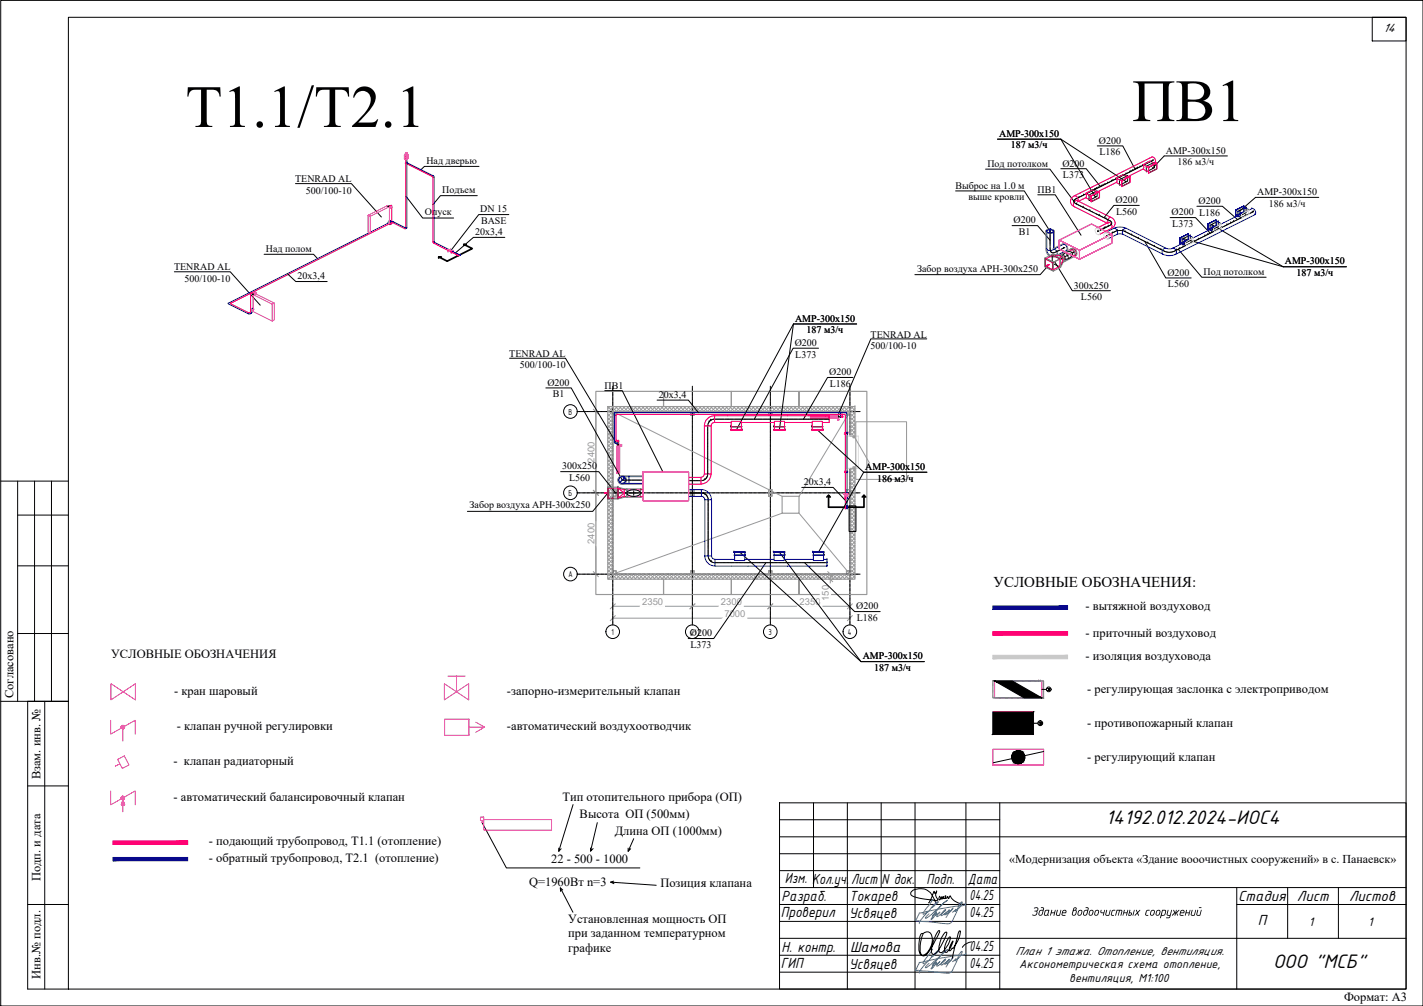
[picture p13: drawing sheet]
<svg xmlns="http://www.w3.org/2000/svg" width="420mm" height="297mm" viewBox="0 0 420 297" stroke-linecap="round" stroke-linejoin="round" font-family="sans-serif">
<defs><g id="words">
<g font-size="17.7">
<text x="334.3" y="35.8">ПВ1</text>
<text x="54.8" y="37.5">Т1.1/Т2.1</text>
</g>
<g font-size="6.2">
<text x="326.5" y="243.4">14192.012.2024-ИОС4</text>
<text x="375.9" y="285.8">ООО &quot;МСБ&quot;</text>
</g>
<g font-size="4.7">
<text x="231.8" y="260.8">Изм. Кол.уч.</text>
<text x="251.3" y="261.1">Лист</text>
<text x="260.3" y="261.1">N док.</text>
<text x="273.6" y="261.1">Подп.</text>
<text x="285.8" y="261.1">Дата</text>
<text x="230.8" y="266.1">Разраб.</text>
<text x="250.7" y="266.1">Токарев</text>
<text x="286.3" y="265.8">04.25</text>
<text x="365.6" y="266.1">Стадия</text>
<text x="382.9" y="266.1">Лист</text>
<text x="398.3" y="266.1">Листов</text>
<text x="230.5" y="270.9">Проверил</text>
<text x="250.7" y="271.1">Усвяцев</text>
<text x="286.3" y="270.8">04.25</text>
<text x="371.4" y="273">П</text>
<text x="230.8" y="281">Н. контр.</text>
<text x="251" y="281.2">Шамова</text>
<text x="286.3" y="280.8">04.25</text>
<text x="230.5" y="285.9">ГИП</text>
<text x="250.7" y="286.1">Усвяцев</text>
<text x="286.3" y="285.8">04.25</text>
</g>
<text font-size="4.4" x="293.3" y="173.4">УСЛОВНЫЕ ОБОЗНАЧЕНИЯ:</text>
<g font-size="3.9">
<text x="408.4" y="9.6">14</text>
<text x="304.4" y="270.4">Здание водоочистных сооружений</text>
<text x="386.5" y="273.3">1</text>
<text x="404" y="273.3">1</text>
</g>
<g font-size="3.7">
<text x="320.5" y="180.1">- вытяжной воздуховод</text>
<text x="320.5" y="188">- приточный воздуховод</text>
<text x="32.8" y="194.4">УСЛОВНЫЕ ОБОЗНАЧЕНИЯ</text>
<text x="320.5" y="195">- изоляция воздуховода</text>
<text x="3.9" y="206.2" transform="rotate(-90 3.9 206.2)">Согласовано</text>
<text x="51.4" y="205.1">- кран шаровый</text>
<text x="149.7" y="205.1">-запорно-измерительный клапан</text>
<text x="321" y="204.6">- регулирующая заслонка с электроприводом</text>
<text x="52.2" y="215.5">- клапан ручной регулировки</text>
<text x="149.7" y="215.5">-автоматический воздухоотводчик</text>
<text x="321" y="214.6">- противопожарный клапан</text>
<text x="51.3" y="226">- клапан радиаторный</text>
<text x="321" y="224.6">- регулирующий клапан</text>
<text x="11.9" y="230.2" transform="rotate(-90 11.9 230.2)">Взам. инв. №</text>
<text x="51.3" y="236.4">- автоматический балансировочный клапан</text>
<text x="166.1" y="236.4">Тип отопительного прибора (ОП)</text>
<text x="171.2" y="241.7">Высота ОП (500мм)</text>
<text x="61.7" y="249.6">- подающий трубопровод, Т1.1 (отопление)</text>
<text x="181.5" y="246.6">Длина ОП (1000мм)</text>
<text x="61.7" y="254.5">- обратный трубопровод, Т2.1 (отопление)</text>
<text x="162.7" y="254.8">22 - 500 - 1000</text>
<text x="11.9" y="260.2" transform="rotate(-90 11.9 260.2)">Подп. и дата</text>
<text x="156.2" y="261.6">Q=1960Вт n=3</text>
<text x="195" y="261.8">Позиция клапана</text>
<text x="167.8" y="272.6">Установленная мощность ОП</text>
<text x="167.8" y="276.8">при заданном температурном</text>
<text x="167.8" y="281">графике</text>
<text x="299.8" y="282">План 1 этажа. Отопление, вентиляция.</text>
<text x="300.9" y="285.9">Аксонометрическая схема отопление,</text>
<text x="11.9" y="289" transform="rotate(-90 11.9 289)">Инв.№ подл.</text>
<text x="315.7" y="289.9">вентиляция, М1:100</text>
<text x="396.8" y="295.4">Формат: А3</text>
</g>
<text font-size="3.5" x="297.9" y="254.9">«Модернизация объекта «Здание вооочистных сооружений» в с. Панаевск»</text>
<g font-size="3">
<text x="295" y="40.4">АМР-300x150</text>
<text x="298.4" y="43.8">187 м3/ч</text>
<text x="324.4" y="42.4">Ø200</text>
<text x="324.6" y="45.8">L186</text>
<text x="344.2" y="45.4">АМР-300x150</text>
<text x="87.2" y="53.8">TENRAD AL</text>
<text x="125.9" y="48.3">Над дверью</text>
<text x="291.5" y="49.2">Под потолком</text>
<text x="313.7" y="49.2">Ø200</text>
<text x="313.9" y="52.6">L373</text>
<text x="347.7" y="48.8">186 м3/ч</text>
<text x="90.3" y="57.2">500/100-10</text>
<text x="130.6" y="57.1">Подъем</text>
<text x="282.1" y="55.8">Выброс на 1.0 м</text>
<text x="286" y="59.1">выше кровли</text>
<text x="306.4" y="57.1">ПВ1</text>
<text x="371.2" y="57.6">АМР-300x150</text>
<text x="125.4" y="63.6">Опуск</text>
<text x="141.8" y="62.7">DN 15</text>
<text x="299.3" y="66">Ø200</text>
<text x="329.4" y="60">Ø200</text>
<text x="329.5" y="63.4">L560</text>
<text x="345.9" y="63.6">Ø200 L186</text>
<text x="353.9" y="60.3">Ø200</text>
<text x="374.6" y="61">186 м3/ч</text>
<text x="140.3" y="69.3">20х3,4</text>
<text x="142" y="66.1">BASE</text>
<text x="300.9" y="69.4">В1</text>
<text x="346.1" y="67">L373</text>
<text x="78.5" y="74.4">Над полом</text>
<text x="51.4" y="79.8">TENRAD AL</text>
<text x="54.5" y="83.2">500/100-10</text>
<text x="87.9" y="82.4">20х3,4</text>
<text x="270.8" y="80.2">Забор воздуха АРН-300х250</text>
<text x="344.7" y="81.4">Ø200</text>
<text x="355.4" y="81.1">Под потолком</text>
<text x="379.3" y="78.1">АМР-300x150</text>
<text x="382.8" y="81.5">187 м3/ч</text>
<text x="317.1" y="85.2">300x250</text>
<text x="319.2" y="88.5">L560</text>
<text x="344.8" y="84.8">L560</text>
<text x="234.7" y="95">АМР-300x150</text>
<text x="238.2" y="98.4">187 м3/ч</text>
<text x="257" y="99.7">TENRAD AL</text>
<text x="150.4" y="105.4">TENRAD AL</text>
<text x="234.7" y="102.2">Ø200</text>
<text x="234.8" y="105.6">L373</text>
<text x="257" y="103.1">500/100-10</text>
<text x="153.5" y="108.7">500/100-10</text>
<text x="161.6" y="113.9">Ø200</text>
<text x="244.8" y="110.8">Ø200</text>
<text x="163.2" y="117.3">В1</text>
<text x="178.5" y="114.9">ПВ1</text>
<text x="194.6" y="117.4">20х3,4</text>
<text x="245" y="114.2">L186</text>
<text x="166" y="138.6">300x250</text>
<text x="168.1" y="141.9">L560</text>
<text x="237.3" y="143.1">20х3,4</text>
<text x="255.5" y="138.8">АМР-300x150</text>
<text x="259" y="142.2">186 м3/ч</text>
<text x="138.6" y="150.1">Забор воздуха АРН-300х250</text>
<text x="252.8" y="179.9">Ø200</text>
<text x="253" y="183.3">L186</text>
<text x="203.7" y="187.9">Ø200</text>
<text x="203.9" y="191.3">L373</text>
<text x="254.7" y="194.7">АМР-300x150</text>
<text x="258.1" y="198.1">187 м3/ч</text>
</g>
<g font-size="2.8" fill="#989898">
<text x="175.5" y="136.6" transform="rotate(-90 175.5 136.6)">2400</text>
<text x="175.5" y="160.6" transform="rotate(-90 175.5 160.6)">2400</text>
<text x="189.6" y="178.6">2350</text>
<text x="212.9" y="178.6">2300</text>
<text x="236.1" y="178.6">2350</text>
<text x="244.7" y="177.4" transform="rotate(-90 244.7 177.4)">150</text>
<text x="213.9" y="182.1">7000</text>
</g>
<g font-size="2.7">
<text x="167.9" y="122.4">В</text>
<text x="167.9" y="146.4">Б</text>
<text x="167.8" y="170.4">А</text>
<text x="180.6" y="187.4">1</text>
<text x="204" y="187.4">2</text>
<text x="226.9" y="187.4">3</text>
<text x="250.4" y="187.4">4</text>
</g>
</g></defs>
<path d="M293.2 186.5v1l22-1zM293.2 187.5l22-1v1z" fill="#f00" stroke="#f00" stroke-width=".3"/>
<path d="M293.2 178.9v1l22-1zM293.2 179.9l22-1v1z" fill="#00f" stroke="#00f" stroke-width=".3"/>
<path d="M293.2 193.5v1l22-1zM293.2 194.5l22-1v1z" fill="#c7c8ca" stroke="#c7c8ca" stroke-width=".3"/>
<path d="M293.2 210.3h11.9v6.6h-11.9zM293.2 210.3h11.9" fill="none" stroke="#f0f" stroke-width=".34"/>
<circle cx="305.1" cy="216.9" r=".17" fill="#f0f"/>
<path d="M293.2 216.9h11.9M293.7 201.1h13.9v5h-13.9z" fill="none" stroke="#f0f" stroke-width=".34"/>
<path d="M293.2 210.3v6.6l11.9-6.6zM293.2 216.9l11.9-6.6v6.6z" fill="#000" stroke="#000" stroke-width=".3"/>
<g fill="none" stroke="#000" stroke-width=".34">
<path d="M305.1 213.6h1.4M306.7 213.3h.9l-.6 .3 .6 .3h-.9"/>
<circle cx="307.1" cy="213.5" r=".7"/>
</g>
<circle cx="306.7" cy="201.1" r=".17" fill="#f0f"/>
<path d="M294.6 201.1h12.1" fill="none" stroke="#f0f" stroke-width=".34"/>
<circle cx="306.7" cy="206.1" r=".17" fill="#f0f"/>
<path d="M294.6 206.1h12.1M293.2 221.3v4.6M308.1 221.3h-14.9h14.9v4.6h-14.9h14.9" fill="none" stroke="#f0f" stroke-width=".34"/>
<g fill="none" stroke="#808080" stroke-width=".3">
<path d="M293.2 203.7v2.4M293.2 203.4v.3M293.2 203.1v.3M293.2 202.8v.3M293.2 202.6v.2M293.2 201.5v.2M293.2 201.2v.3M293.2 201.8v.7M293.2 201.1v.1M293.2 206.1h.8M293.2 201.1h.8M294 206.1h.1"/>
<path d="M294 201.1h.1M294.3 206.1h.3M294.3 201.1h.3M294.6 206.1h.3M294.6 201.1h.3M294.9 206.1h2.7M294.9 201.1h2.7M297.6 206.1h.3M297.6 201.1h.3M297.9 206.1h.3M297.9 201.1h.3M298.2 206.1h.3"/>
<path d="M298.2 201.1h.3M298.5 206.1h4M298.5 201.1h4M302.6 206.1h.2M302.6 201.1h.2M302.9 206.1h.2M302.9 201.1h.2M303.1 206.1h.3M303.1 201.1h.3M303.4 206.1h.3M303.4 201.1h.3M303.7 206.1h2.4"/>
<path d="M303.7 201.1h2.4M306.2 206.1h.2M306.2 201.1h.2M306.5 206.1h.2M306.5 201.1h.2M306.7 206.1h.3M306.7 201.1h.3M307 206.1h.8M307 201.1h.8M307.2 201.1h.1M307.2 206.1h.1M307.8 206.1h.3"/>
<path d="M307.8 201.1h.3M308.1 201.1v.1M308.1 201.2v.3M308.1 201.5v.2M308.1 202.6v.2M308.1 202.8v.3M308.1 203.1v.3M308.1 203.4v.3M308.1 203.7v2.4M308.1 201.8v.7"/>
</g>
<g fill="#000" stroke="#000" stroke-width=".3">
<path d="M293.7 201.1l13.9 5h-5.2zM293.7 201.1l13.9 5-8.7-5z"/>
<path d="M298.7 223.6v.4l3.9-.4zM298.7 224l3.9-.4v.4z"/>
<path d="M298.7 224l.2 .4 3.7-.4zM298.9 224.4l3.7-.4-.2 .4z"/>
<path d="M298.9 224.4l.2 .3 3.3-.3zM299.1 224.7l3.3-.3-.2 .3z"/>
<path d="M299.1 224.7l.2 .3 2.9-.3zM299.3 225l2.9-.3-.2 .3z"/>
<path d="M299.3 225l.4 .2 2.3-.2zM299.7 225.2l2.3-.2-.4 .2z"/>
<path d="M299.7 225.2l.4 .2 1.5-.2zM300.1 225.4l1.5-.2z"/>
<path d="M300.1 225.4h1.1zM300.4 225.5l.8-.1z"/>
<path d="M300.1 221.7h1.1zM300.1 221.7l.8-.1z"/>
<path d="M299.7 221.9h1.9l-.4-.2zM299.7 221.9l1.5-.2z"/>
<path d="M299.3 222.1h2.7l-.4-.2zM299.3 222.1l.4-.2h1.9z"/>
<path d="M299.1 222.4h3.1l-.2-.3zM299.3 222.1h2.7l-2.9 .3z"/>
<path d="M298.9 222.8h3.5l-.2-.4zM299.1 222.4h3.1l-3.3 .4z"/>
<path d="M298.7 223.2h3.9l-.2-.4zM298.9 222.8h3.5l-3.7 .4z"/>
<path d="M298.7 223.6h3.9v-.4zM298.7 223.2h3.9l-3.9 .4z"/>
</g>
<g fill="none" stroke="#000" stroke-width=".3">
<path d="M307.6 203.6h1.3M309.2 203.3h.9l-.6 .3 .6 .3h-.9M299.1 223.9l-5.9 1.3M308.1 221.9l-5.9 1.3"/>
<circle cx="309.6" cy="203.5" r=".7"/>
</g>
<path d="M33.4 248.3v1l22-1zM33.4 249.3l22-1v1z" fill="#f00" stroke="#f00" stroke-width=".3"/>
<path d="M33.4 253.2v1l22-1zM33.4 254.2l22-1v1z" fill="#00f" stroke="#00f" stroke-width=".3"/>
<path d="M119.8 57.9l5 6.5h9.1M140.9 57.8h-10.9l-2.2 2.6M141.4 49.1h-16.1l-1.2 1.2M78 75.1h14.6l1.4 1.5M149.1 70.1h-9.3l-5.3 4.6M150.2 63.4h-8.8l-8.5 10.8M84.8 80.8l2.5 2.3h9.3M194 118.1h9.2l3 3.8M236.7 143.9h9.3l4.1 4.4M142.3 242.9l7.2 13.4h39.4" fill="none" stroke="#000" stroke-width=".3"/>
<g fill="none" stroke="#f0f" stroke-width=".3">
<path d="M119.4 45.8h.8zM119.4 47h.8zM119.4 45.8v1.2M119.8 45.6h.8zM119.8 46.8h.8zM119.8 45.6v1.2M119.8 45.2l-.2 .3M120 45.5l-.2-.3v.6M120.1 45l-.2 .2M120.2 45.8v1.2M120.4 45.2l-.3-.2v.6M120.6 45.6v1.2"/>
<path d="M108.7 63.6l5.6-2.9 .7 .3v5l-5.7 2.9M108.7 63.6v5l.6 .3v-5M108.7 63.6l.6 .3M115.2 61.2l-.2-.2-5.7 2.9M115.5 61.1l.2 .1-.3 .3zM115.7 61.1l-.4-.2-.2 .2 .3 .4M132.6 73.6l-.4 .8 1.4-.3-.4 .7zM133 73.5l-.4 .7 1.3-.3-.3 .8zM74.7 87l5.6 2.8M75.1 86.5l.2 .1v.3l-.2-.2zM75.1 86.5l.4-.2 .2 .1-.3 .5M75.2 86.7l-.2 .1"/>
<path d="M80.3 89.8l.7-.3-5.6-2.8-.7 .3v5l5.6 2.8M81 89.5v5l-.7 .3v-5M182.1 131.7h.9v8h-.9zM182.2 131.7v8M182.3 131.7v8M182.4 131.7v8M182.5 131.7v8M182.6 131.7v8M182.7 131.7v8M182.8 131.5h.3M182.8 131.7v8M182.9 131.7v8"/>
<path d="M183.1 131.2h.5v.5h-.5zM239.3 122.6h8v.9h-8zM239.3 122.7h8M239.3 122.8h8M239.3 122.9h8M239.3 123h8M239.3 123.1h8M239.3 123.2h8M239.3 123.3h8M239.3 123.4h8M247.3 123.6h.4v.5h-.4zM247.5 123.3v.3"/>
<path d="M249.3 128.3l.6-.6zM249.3 128.3h.1M249.7 127.8l-.3 .3M249.8 128.3l.6-.6zM249.8 128.3h.1M249.9 127.7h.1M250.2 127.8l-.3 .3M250.4 127.7h.1M249.2 145.9l.8 1.4h-.8l.8-1.4zM249.7 145.9h.8l-.8 1.4h.8zM32.7 212.7v4.1l7.2-4.1v4.1M35.8 214.7h1"/>
<path d="M35.8 214.9h1M35.8 214.5h1M35.9 215h.8M35.9 214.3h.8M36.3 214.7v4.1M32.7 233.5v4.1l7.2-4.1v4.1M35.8 237.6h1l-.5-1.5-.5 1.5h1M35.8 235.6h1M35.8 235.8h1M35.8 235.4h1M35.9 237.5h.8M35.9 236h.8"/>
<path d="M35.9 237.3h.8M35.9 235.2h.8M36 237.1h.6M36 236.9h.6M36.1 236.8h.4M36.2 236.6h.2M36.2 236.4h.2M36.3 235.6v4.1M36.3 236.2h.1M142.3 242.3v.6M142.8 242h20.1v3.1h-20.1zM142.8 242v-.8h-.9v1.1h.9"/>
<circle cx="36.3" cy="214.7" r=".53"/>
<circle cx="36.3" cy="235.6" r=".53"/>
</g>
<path d="M169.2 237.6l-4.2 13.8 .7-.8M165 250.4v1M174.4 250.4v.9M176.4 242.9l-2 8.4 .7-.7M185.5 250.4v1M187.1 247.6l-1.6 3.8 .7-.8M165.4 262.2l.8 .6M165.5 263.2l-.1-1 3.8 7.2M181.2 260.2l-.9 .3M181.3 260.9l-1-.4 13.5 .9M274.2 266.6l.7-1.1 .9-2.2a.4 .4 0 0 0 .4 .5 .4 .4 0 0 0 .4-.5v-.3a2.24 2.24 0 0 0 .3 2.8h-1.1a19.3 19.3 0 0 1-6.4-1.3 .96 .96 0 0 1-.5-1 .96 .96 0 0 1 .9-.8 4.3 4.3 0 0 1 6.1 3l.5 .9 .5 .5M277.4 264.6l-.2 .9 .2 .2 .4-.4 .1-.5 .1 .6 .2 .1 .3-.8a.44 .44 0 0 0 .2 .6 .44 .44 0 0 0 .6-.2 .44 .44 0 0 0-.2-.6 .41 .41 0 0 0 .1 .7 .41 .41 0 0 0 .6-.4l.3 .5 .4-.8a4.9 4.9 0 0 0 4.5 2.5" fill="none" stroke="#000" stroke-width=".3"/>
<path d="M132.2 199.6h5.2M134.8 199.6v4.7M32.8 201.9l7.2 4.8v-4.8l-7.2 4.8zM131.2 201.9l7.2 4.8v-4.8l-7.2 4.8zM131.3 212.3h7.2v4.8h-7.2zM140.5 213.2l2.6 1.5h-4.6M143.1 214.7l-2.6 1.5M34.7 224.2l2-1 1.4 2.7-2 1zM35.3 225.6l-1.3 .6" fill="none" stroke="#f0f" stroke-width=".3"/>
<!-- layer: shtamp -->
<g fill="none" stroke="#000" stroke-width=".3">
<path d="M.2 142.1h20M5.2 142.1v65M5.2 152.1h14.9M10.2 142.1v65M15.2 142.1v65M5.2 167.1h14.9M5.2 187.1h15M.2 207.1h20h-12v84.9h12M13.2 207.1v84.9M8.2 232.1h12M230.2 237.1h185v54.9h-185zM240.2 237.1v25"/>
<path d="M250.2 237.1v54.9M260.2 237.1v25M270.2 237.1v54.9M285.2 237.1v54.9M295.2 237.1v54.9M230.2 247.1h185M230.2 242h65M230.2 252.1h65M230.2 257.1h65M8.2 267.1h12M230.2 277.1h185M230.2 262.1h185"/>
<path d="M230.2 267.1h65M230.2 272.1h65M365.2 267.1h50M365.2 262.1v29.9M380.2 262.1v15M395.2 262.1v15M230.2 282.1h65M230.2 287h65"/>
</g>
<g fill="#000">
<path d="M329.7 268.6l1.6 .2-.3 1.6-.2-.1 .2-1.4h-.3l-.5 1.5-.1-.2 .3-1.3h-.5l-.4 1.4-.2 .1zM331.9 268.7h.2l-.2 .7h.8l.2-.7h.2l-.5 1.7 .1-.8h-.8l-.2 .7h-.3zM335.4 268.7h.3l.2 .6 .8-.6-.7 .9 .3 .6-.1 .2-.4-.7-.6 .7-.2-.1 .7-.8zM338.4 268.9l.4-.3 .7 .1-.9 .3-.2 .9 .1 .3h.5v.2l-.8-.2zM344.8 268.7h.2l-.3 1.2 .2 .3h.5l.4-1.5 .3 .1-.6 2.1-.4 .2h-.8l.1-.2 .8-.1 .2-.4-.9-.2zM346.4 268.7h.3l.3 .8 .3-.9 .1 .1-.1 .7 .8-.8 .1 .1-.7 .9 .3 .8-.5-.9-.3 .9-.2-.1 .2-.7-.8 .8-.2-.1 .7-.8zM350.2 268.7h.3l-.2 .7h.8l.2-.8 .2 .1-.5 1.7v-.8h-.7l-.2 .8-.3-.1zM351.9 268.7l.2 .1-.3 1.3 .8 .1 .3-1.5h.2l-.4 1.7h-.7l-.4-.2z"/>
<path d="M333.6 268.6l.2 .1-.2 .7 .5 .1 .1 .5-.2 .3-.8 .1-.1-.1zM333.5 269.6l-.1 .6 .5-.1 .1-.4zM334.9 268.6l.1 .2-.5 1.6-.1-.2z"/>
<path d="M339.9 268.9l.7-.3 .4 .4-.2 .9-.4 .5h-.5l-.3-.3zM340 269.1l-.2 .9 .3 .2 .4-.3 .2-.9-.4-.1z"/>
<path d="M341.5 268.9l.5-.3 .6 .3-.1 1-.5 .5h-.5l-.3-.3zM341.8 269l-.3 .8 .2 .4 .5-.3 .2-.6-.1-.4z"/>
<path d="M343.1 268.7l.9-.1 .3 .5-.3 1.1-1.1 .2-.2 .7h-.1zM343.3 268.9l-.3 1.3 .8-.2 .3-.9z"/>
<path d="M348.9 269l-.2 .4h.8a.31 .31 0 0 0 0-.4 .31 .31 0 0 0-.4-.1zM348.7 268.8l.7-.2 .3 .3-.1 .7h-1l-.1 .3 .2 .3h.7l-.1 .2h-.6l-.4-.2z"/>
<path d="M353.5 268.7l.3 .1-.3 1.3 .7 .1 .4-1.5h.2l-.4 1.7h-.8l-.4-.2zM354 267.9h.6l.2 .2h-.8z"/>
</g>
<path d="M274 269.3l-.1 .1a8.3 8.3 0 0 0-2.5 3.3M274.3 269.8l-.9 .9-.1 .4a27.2 27.2 0 0 0 6-5l.4-.3-2.2 1.9-2.2 2.9 .8-1 .4-.1-.2 .6-1.2 1.4-.2-.1a2.95 2.95 0 0 1 1.6-1.9l-.3 .7 1.3-.9-.8 .9-.1 .3 .1 .2 2.3-1.6 .2-.4-.1-.2-1.1 1.2-.1 .6 2.3-1.3 .1-.3-1.4 1.4a4.2 4.2 0 0 0 2.5-2l-2.1 2.8M275.4 265.6l-2.1 2.8a1.58 1.58 0 0 0-.7 1.5 4.5 4.5 0 0 0 2.9-2.5l1.1-1.1h.5l-2.1 1.7M285.2 266.9l-.3 .3-.8 .2-2.5 .3-10.2 1.9-.9 2.1 .1 .3 8.8 .7a1.91 1.91 0 0 0 2.2-1.7l1-2a3.4 3.4 0 0 1 1.5-2.7 3.9 3.9 0 0 1-2.2 2.8l.4-.6-1.1 .9M274 283.9l-.1 .1a8.3 8.3 0 0 0-2.5 3.3M274.3 284.4l-.9 .9-.1 .4a27.2 27.2 0 0 0 6-5l.4-.3-2.2 1.9-2.2 2.9 .8-1 .4-.1-.2 .6-1.2 1.4-.2-.1a2.95 2.95 0 0 1 1.6-1.9l-.3 .7 1.3-.9-.8 .9-.1 .3 .1 .2 2.3-1.6 .2-.4-.1-.1-1.1 1.1-.1 .6 2.3-1.3 .1-.3-1.4 1.4a4.2 4.2 0 0 0 2.5-2l-2.1 2.8M275.4 280.2l-2.1 2.8a1.58 1.58 0 0 0-.7 1.6 4.5 4.5 0 0 0 2.9-2.5l1.1-1.2h.5l-2.1 1.7M285.2 281.5l-.3 .3-.8 .3a86.7 86.7 0 0 0-12.7 2.2l-.9 1.8 .1 .5 8.8 .7a1.91 1.91 0 0 0 2.2-1.7l1-2a3.4 3.4 0 0 1 1.5-2.7 3.9 3.9 0 0 1-2.2 2.8l.4-.6-1.1 .9" fill="none" stroke="#3481b8" stroke-width=".3"/>
<!-- layer: 0 -->
<path d="M87.2 54.2h16.6l8.8 9.9M282.2 56.4h20.2l7.6 11.9M306.4 57.5h5.2l7.6 12M51.5 80.2h16.5l8.8 9.9M150.5 105.8h16.5l15.5 25.9M178.6 115.3h5.1l12 24.1M273.6 100.1h-16.5l-9.8 22.9M272.4 275.6a1.46 1.46 0 0 0-.9 1.8 6.7 6.7 0 0 0 .3 4.5 1.81 1.81 0 0 0 2.4-1.2 4.2 4.2 0 0 0 .3-5.3 1.68 1.68 0 0 0-2.4 1.7l-.4 1.7v2.2a1.06 1.06 0 0 0 .6 1.1 1.06 1.06 0 0 0 1.2-.2l2-2.9 1.9-3.6a.35 .35 0 0 0-.1-.6 .35 .35 0 0 0-.5 .4l-1.3 2.8a4.2 4.2 0 0 0-.1 3.7l.1 .1a3.1 3.1 0 0 0 2.1-2.1l1.6-3.1a.91 .91 0 0 0 .1-1.4 4.1 4.1 0 0 0-1.7 2.8l-.4 1.6a1.17 1.17 0 0 0 .6 1.7l1-.7a7.1 7.1 0 0 0 1.8-3.8l-.2-.2-.4 .5a4 4 0 0 0-.9 4.1h.2a4.5 4.5 0 0 0 2-3.2v-.1l-.3 .5a2.45 2.45 0 0 0-.6 2.3l.8-.8 .2 .1 .4-.5a8.6 8.6 0 0 0 1.8-4.3 .32 .32 0 0 0-.4-.3 .32 .32 0 0 0-.2 .5l-1.8 7.5M286.9 278.1l-2 .8-.8 .8" fill="none" stroke="#000" stroke-width=".3"/>
<path d="M.2 .1h420v296.9h-420zM20.2 5.1h395v286.9h-395zM405.2 5.1h10v7h-10z" fill="none" stroke="#000" stroke-width=".3"/>
<path d="M175.9 121.5v48M180.9 179h70.1M245.1 171h2.9M249.3 169.5h-4.1v8.1M180.9 182.5h70.1" fill="none" stroke="#989898" stroke-width=".3"/>
<path d="M175.2 120.8l1.5 1.5M175.2 144.8l1.5 1.5M175.2 168.8l1.5 1.5M181.7 178.3l-1.5 1.5M205.2 178.3l-1.5 1.5M228.2 178.3l-1.5 1.5M244.4 168.8l1.5 1.5M244.4 170.3l1.5 1.5M251.7 178.3l-1.5 1.5M181.7 181.8l-1.5 1.5M251.7 181.8l-1.5 1.5" fill="none" stroke="#989898" stroke-width=".3"/>
<g fill="#fff" stroke="#fff" stroke-width=".3">
<path d="M235.7 176.1v3l7-3zM235.7 179.1l7-3v3z"/>
<path d="M189.2 176.1v3l7-3zM189.2 179.1l7-3v3z"/>
<path d="M213.6 179.6v3l6.9-3zM213.6 182.6l6.9-3v3z"/>
<path d="M173 130v7h3zM173 130h3v7z"/>
<path d="M173 154v7h3zM173 154h3v7z"/>
<path d="M212.4 176.1v3l7.1-3zM212.4 179.1l7.1-3v3z"/>
<path d="M242.2 172.4v5.3h3zM242.2 172.4h3v5.3z"/>
</g>
<g fill="none" stroke="#989898" stroke-width=".34">
<path d="M175.9 115.6h20v4.4v-4.4h20v4.4v-4.4h20v4.4v-4.4h20v59.9h-20v-4.5v4.5h-20v-4.5v4.5h-20v-4.5v4.5h-20zM179.5 120h72.9v51h-72.9zM180.9 121.5h70.1v48h-70.1zM181.1 122.5h.7M181.9 121.6h-.9v.9M181.9 122.4l-.1 .1M181.9 121.7v.8M203.9 121.7v.8M203.9 122.4l.1 .1M203.9 121.6h1M204 122.4v.1M204 121.6h.9"/>
<path d="M204 121.7v.8M204 122.5h.9M204.9 122.4l-.1 .1M204.9 121.7v.8M227 121.6v.9l-.1-.1M227 121.5l-.1 .1M227 122.5h.8M227 121.5h.8M227 121.6h.8M227.8 121.5v1v-.9M249.9 122.4l.1 .1M249.9 121.6h1"/>
<path d="M250 121.7v.8M250 122.5h.8M250.9 122.4l-.1 .1M250.9 121.6h-.9v.9M250.9 121.7v.8M251 121.7v.8M180.9 146.4l.9 .1M180.9 145.6v.8M181 146.4v.1M181 145.6v.8M181 144.5v1M181 144.6v.9"/>
<path d="M181 145.5l-.1 .1M181 145.5v.1M181.1 144.6h.7M181.1 145.5h.7M181.8 144.5l.1 .1M181.8 144.6h.1M181.8 145.5h.1M181.9 145.4l-.1 .1M181.9 144.6v.8M181.9 145.6v.8M203.9 144.6v.8M203.9 145.6v.8"/>
<path d="M203.9 145.4l.1 .1M204 145.4v.1M204 145.6v.9h.8M204 144.5l-.1 .1M204 144.6h.1M204 145.5h.1M204 144.6h.9M204 145.5h.9M204.8 144.5l.1 .1M204.8 144.6h.1M204.8 145.5h.1M204.9 144.6h-.9v.8"/>
<path d="M204.9 145.4l-.1 .1M204.9 144.6v.8M204.9 145.6v.8M226.9 144.6l.1-.1-.1 1.1M226.9 145.4l.1 .1M226.9 146.4l.1 .1M226.9 145.6v.8M227 145.5l-.1 .1M227 144.6h.8M227 145.5h.8M227 146.5h.8M227.9 144.6v1"/>
<path d="M227.9 145.6v.8M227.9 144.6v1l-.9-.1M227.9 146.4l-.1 .1M230.9 146.5h5v5h-5zM249.9 145.4l.1 .1M249.9 146.4l.9 .1M249.9 145.6v.8M250 145.6l-.1 .8M250 144.5l-.1 .1M250 144.6v.9M250 145.5l-.1 .1M250 144.6h.8"/>
<path d="M250 145.5h.8M250.8 144.5l.1 .1M250.8 144.6h.1M250.8 145.5h.1M250.8 144.6h-.8v.8M250.9 145.4l-.1 .1M250.9 144.6v.8M250.9 145.6v.8M251 144.6v.8M251 145.6v.8M180.9 169.4h1h-.9M180.9 168.6v.8"/>
<path d="M181 168.6v.8M181 168.5l-.1 .1M181 168.6h.1M181.1 168.5h.7M181.1 168.6h.7M181.8 168.6h.1M181.9 168.6v.8M203.9 168.6v.8M203.9 169.4h1zM204 168.5h.1M204 168.6v.8M204 168.5h.9"/>
<path d="M204 168.6h.9M204.8 168.6h.1M204.9 168.6v.8M226.9 168.6h.1M226.9 169.4l.1 .1M226.9 168.6v.8M227 168.6h.9M227 168.5h.8M227 169.5h.8M227.9 168.6l-.1 .9h-.8M227.9 169.4l-.1 .1M227.9 168.6v.8"/>
<path d="M249.9 169.4h1l-.9 .1M249.9 169.4l.1 .1M249.9 168.6v.8M250 168.6v.8M250 168.5l-.1 .1M250 168.6h-.1M250 168.5h.8M250 168.6h.8M250.8 168.6h.1M250.9 168.6v.8M251 168.6v.8"/>
</g>
<g fill="none" stroke="#000" stroke-width=".3">
<path d="M180.9 119.6v.7M180.9 117.5v1.2M180.9 116.8v.7M180.9 114.7v2.1M180.9 114v.7M180.9 118.8v.8M204.4 119.6v.7M204.4 117.5v1.2M204.4 116.8v.7M204.4 114.7v2.1M204.4 114v.7M204.4 118.8v.8"/>
<path d="M227.5 119.6v.7M227.5 117.5v1.2M227.5 116.8v.7M227.5 114.7v2.1M227.5 114v.7M227.5 118.8v.8M251 119.6v.7M251 117.5v1.2M251 116.8v.7M251 114.7v2.1M251 114v.7M251 118.8v.8"/>
<path d="M170.4 121.5h.8M171.2 121.5h.9M172.1 121.5h1.3M173.4 121.5h.6M174 121.5h.7M174.7 121.5h1.2M176 121.5h.8M176.8 121.5h.7M177.5 121.5h1.2M178.8 121.5h1.5M180.3 121.5h.6M180.9 139.4v2.1"/>
<path d="M180.9 138.8v.6M180.9 137.5v1.2M180.9 136v.6M180.9 134.7v1.2M180.9 133.2v1.4M180.9 131.9v1.2M180.9 130.6v1.3M180.9 129.3v.4M180.9 126.9v2.4M180.9 126.5v.4M180.9 124.4v1.2M180.9 123.1v1.2"/>
<path d="M180.9 122.2v.8M180.9 120.3v1.2M180.9 121.5h.6M180.9 121.6v.6M180.9 125.7v.8M180.9 129.7v.8M180.9 136.6v.8M181.6 121.5h1.2M182.9 121.5h.8M183.7 121.5h.4M184.2 121.5h2.3M186.5 121.5h.4"/>
<path d="M186.9 121.5h.8M187.8 121.5h1.3M189.1 121.5h1.2M190.4 121.5h1.5M191.9 121.5h1.2M193.2 121.5h.6M193.8 121.5h.8M194.7 121.5h1.2M196 121.5h.6M196.6 121.5h2.1M198.8 121.5h.6M199.4 121.5h1.3"/>
<path d="M200.7 121.5h.6M201.3 121.5h.7M202 121.5h1.2M203.3 121.5h1.5M204.4 139.4v2.1M204.4 138.8v.6M204.4 137.5v1.2M204.4 136v.6M204.4 134.7v1.2M204.4 133.2v1.4M204.4 131.9v1.2M204.4 130.6v1.3"/>
<path d="M204.4 129.3v.4M204.4 126.9v2.4M204.4 126.5v.4M204.4 124.4v1.2M204.4 123.1v1.2M204.4 122.2v.8M204.4 120.3v1.2M204.4 121.6v.6M204.4 125.7v.8M204.4 129.7v.8M204.4 136.6v.8M204.8 121.5h.8"/>
<path d="M205.7 121.5h.3M206.1 121.5h2.1M208.2 121.5h.6M208.9 121.5h2.1M211 121.5h.6M211.7 121.5h2.1M213.8 121.5h1.3M215.1 121.5h1.5M216.6 121.5h1.2M217.9 121.5h.6M218.6 121.5h.6M219.2 121.5h1.2"/>
<path d="M220.5 121.5h.6M221.1 121.5h1.5M222.6 121.5h.6M223.3 121.5h.6M223.9 121.5h1.3M225.2 121.5h1.5M226.7 121.5h1.3M227.5 139.4v2.1M227.5 138.8v.6M227.5 137.5v1.2M227.5 136v.6M227.5 134.7v1.2"/>
<path d="M227.5 133.2v1.4M227.5 131.9v1.2M227.5 130.6v1.3M227.5 129.3v.4M227.5 126.9v2.4M227.5 126.5v.4M227.5 124.4v1.2M227.5 123.1v1.2M227.5 122.2v.8M227.5 120.3v1.2M227.5 121.6v.6M227.5 125.7v.8"/>
<path d="M227.5 129.7v.8M227.5 136.6v.8M228 121.5h1.5M229.5 121.5h1.3M230.8 121.5h1.3M232.1 121.5h.8M233 121.5h.3M233.4 121.5h2.3M235.8 121.5h.3M236.2 121.5h.8M237 121.5h1.3M238.3 121.5h1.3"/>
<path d="M239.6 121.5h.9M240.5 121.5h.6M241.1 121.5h1.3M242.4 121.5h.6M243.1 121.5h.8M243.9 121.5h1.3M245.2 121.5h.6M245.9 121.5h2M248 121.5h.6M248.7 121.5h1.2M249.9 121.5h.6M250.6 121.5h.6"/>
<path d="M251 139.4v2.1M251 138.8v.6M251 137.5v1.2M251 136v.6M251 134.7v1.2M251 133.2v1.4M251 131.9v1.2M251 130.6v1.3M251 129.3v.4M251 126.9v2.4M251 126.5v.4M251 124.4v1.2"/>
<path d="M251 123.1v1.2M251 122.2v.8M251 120.3v1.2M251 121.6v.6M251 125.7v.8M251 129.7v.8M251 136.6v.8M251.2 121.5h1.3M252.5 121.5h1.5M170.4 145.5h.8M171.2 145.5h.9M172.1 145.5h1.3"/>
<path d="M173.4 145.5h.6M174 145.5h.7M174.7 145.5h1.2M176 145.5h.8M176.8 145.5h.7M177.5 145.5h1.2M178.8 145.5h1.5M180.3 145.5h1.2M180.9 159.4v1.2M180.9 158.1v.6M180.9 156.8v1.3M180.9 155.3v1.5"/>
<path d="M180.9 154v.4M180.9 151.7v2.3M180.9 151.2v.4M180.9 149.1v2.1M180.9 146.3v2.7M180.9 145v1.2M180.9 143.5v1.5M180.9 142.2v1.3M180.9 141.5v.7M180.9 154.5v.8M180.9 158.8v.6M181.6 145.5h1.2"/>
<path d="M182.9 145.5h.8M183.7 145.5h.4M184.2 145.5h2.3M186.5 145.5h.4M186.9 145.5h.8M187.8 145.5h1.3M189.1 145.5h1.2M190.4 145.5h1.5M191.9 145.5h1.2M193.2 145.5h.6M193.8 145.5h.8M194.7 145.5h1.2"/>
<path d="M196 145.5h.6M196.6 145.5h2.1M198.8 145.5h.6M199.4 145.5h1.3M200.7 145.5h.6M201.3 145.5h.7M202 145.5h1.2M203.3 145.5h1.5M204.4 159.4v1.2M204.4 158.1v.6M204.4 156.8v1.3M204.4 155.3v1.5"/>
<path d="M204.4 154v.4M204.4 151.7v2.3M204.4 151.2v.4M204.4 149.1v2.1M204.4 146.3v2.7M204.4 145v1.2M204.4 143.5v1.5M204.4 142.2v1.3M204.4 141.5v.7M204.4 154.5v.8M204.4 158.8v.6M204.8 145.5h.8"/>
<path d="M205.7 145.5h.3M206.1 145.5h2.1M208.2 145.5h.6M208.9 145.5h2.1M211 145.5h.6M211.7 145.5h2.1M213.8 145.5h1.3M215.1 145.5h1.5M216.6 145.5h1.2M217.9 145.5h.6M218.6 145.5h.6M219.2 145.5h1.2"/>
<path d="M220.5 145.5h.6M221.1 145.5h1.5M222.6 145.5h.6M223.3 145.5h.6M223.9 145.5h1.3M225.2 145.5h1.5M226.7 145.5h1.3M227.5 159.4v1.2M227.5 158.1v.6M227.5 156.8v1.3M227.5 155.3v1.5M227.5 154v.4"/>
<path d="M227.5 151.7v2.3M227.5 151.2v.4M227.5 149.1v2.1M227.5 146.3v2.7M227.5 145v1.2M227.5 143.5v1.5M227.5 142.2v1.3M227.5 141.5v.7M227.5 154.5v.8M227.5 158.8v.6M228 145.5h1.5M229.5 145.5h1.3"/>
<path d="M230.8 145.5h1.3M232.1 145.5h.8M233 145.5h.3M233.4 145.5h2.3M235.8 145.5h.3M236.2 145.5h.8M237 145.5h1.3M238.3 145.5h1.3M239.6 145.5h.9M240.5 145.5h.6M241.1 145.5h1.3M242.4 145.5h.6"/>
<path d="M243.1 145.5h.8M243.9 145.5h1.3M245.2 145.5h.6M245.9 145.5h2M248 145.5h.6M248.7 145.5h1.2M249.9 145.5h.6M250.6 145.5h.6M250.7 149.4h2v7.5h-2zM251 159.4v1.2M251 158.1v.6M251 156.8v1.3"/>
<path d="M251 155.3v1.5M251 154v.4M251 151.7v2.3M251 151.2v.4M251 149.1v2.1M251 146.3v2.7M251 145v1.2M251 143.5v1.5M251 142.2v1.3M251 141.5v.7M251 154.5v.8M251 158.8v.6"/>
<path d="M251.2 145.5h1.3M252.5 145.5h1.5M170.4 169.5h.8M171.2 169.5h.9M172.1 169.5h1.3M173.4 169.5h.6M174 169.5h.7M174.7 169.5h1.2M176 169.5h.8M176.8 169.5h.7M177.5 169.5h1.2M178.8 169.5h1.5"/>
<path d="M180.3 169.5h1.2M180.9 178.8v1.2M180.9 177.2v1.5M180.9 176v1.2M180.9 173.8v2.1M180.9 173.2v.6M180.9 171v2.1M180.9 169.7v1.3M180.9 168.2v1.5M180.9 166.9v1.3M180.9 166.3v.6M180.9 164.2v1.2"/>
<path d="M180.9 163.5v.6M180.9 161.6v1.2M180.9 160.7v.8M180.9 162.8v.6M180.9 165.4v.8M181.6 169.5h1.2M182.9 169.5h.8M183.7 169.5h.4M184.2 169.5h2.3M186.5 169.5h.4M186.9 169.5h.8M187.8 169.5h1.3"/>
<path d="M189.1 169.5h1.2M190.4 169.5h1.5M191.9 169.5h1.2M193.2 169.5h.6M193.8 169.5h.8M194.7 169.5h1.2M196 169.5h.6M196.6 169.5h2.1M198.8 169.5h.6M199.4 169.5h1.3M200.7 169.5h.6M201.3 169.5h.7"/>
<path d="M202 169.5h1.2M203.3 169.5h1.5M204.4 178.8v1.2M204.4 177.2v1.5M204.4 176v1.2M204.4 173.8v2.1M204.4 173.2v.6M204.4 171v2.1M204.4 169.7v1.3M204.4 168.2v1.5M204.4 166.9v1.3M204.4 166.3v.6"/>
<path d="M204.4 164.2v1.2M204.4 163.5v.6M204.4 161.6v1.2M204.4 160.7v.8M204.4 162.8v.6M204.4 165.4v.8M204.8 169.5h.8M205.7 169.5h.3M206.1 169.5h2.1M208.2 169.5h.6M208.9 169.5h2.1M211 169.5h.6"/>
<path d="M211.7 169.5h2.1M213.8 169.5h1.3M215.1 169.5h1.5M216.6 169.5h1.2M217.9 169.5h.6M218.6 169.5h.6M219.2 169.5h1.2M220.5 169.5h.6M221.1 169.5h1.5M222.6 169.5h.6M223.3 169.5h.6M223.9 169.5h1.3"/>
<path d="M225.2 169.5h1.5M226.7 169.5h1.3M227.5 178.8v1.2M227.5 177.2v1.5M227.5 176v1.2M227.5 173.8v2.1M227.5 173.2v.6M227.5 171v2.1M227.5 169.7v1.3M227.5 168.2v1.5M227.5 166.9v1.3M227.5 166.3v.6"/>
<path d="M227.5 164.2v1.2M227.5 163.5v.6M227.5 161.6v1.2M227.5 160.7v.8M227.5 162.8v.6M227.5 165.4v.8M228 169.5h1.5M229.5 169.5h1.3M230.8 169.5h1.3M232.1 169.5h.8M233 169.5h.3M233.4 169.5h2.3"/>
<path d="M235.8 169.5h.3M236.2 169.5h.8M237 169.5h1.3M238.3 169.5h1.3M239.6 169.5h.9M240.5 169.5h.6M241.1 169.5h1.3M242.4 169.5h.6M243.1 169.5h.8M243.9 169.5h1.3M245.2 169.5h.6M245.9 169.5h2"/>
<path d="M248 169.5h.6M248.7 169.5h1.2M249.9 169.5h.6M250.6 169.5h.6M251 178.8v1.2M251 177.2v1.5M251 176v1.2M251 173.8v2.1M251 173.2v.6M251 171v2.1M251 169.7v1.3M251 168.2v1.5"/>
<path d="M251 166.9v1.3M251 166.3v.6M251 164.2v1.2M251 163.5v.6M251 161.6v1.2M251 160.7v.8M251 162.8v.6M251 165.4v.8M251.2 169.5h1.3M252.5 169.5h1.5M180.9 184.1v.4M180.9 182.8v.7"/>
<path d="M180.9 181.6v1.2M180.9 180v1.5M180.9 183.5v.6M204.4 184.1v.4M204.4 182.8v.7M204.4 181.6v1.2M204.4 180v1.5M204.4 183.5v.6M227.5 184.1v.4M227.5 182.8v.7M227.5 181.6v1.2M227.5 180v1.5"/>
<path d="M227.5 183.5v.6M251 184.1v.4M251 182.8v.7M251 181.6v1.2M251 180v1.5M251 183.5v.6"/>
<circle cx="168.4" cy="121.5" r="2.01"/>
<circle cx="168.4" cy="145.5" r="2.01"/>
<circle cx="168.4" cy="169.5" r="2.01"/>
<circle cx="180.9" cy="186.5" r="2.01"/>
<circle cx="204.4" cy="186.5" r="2.01"/>
<circle cx="227.4" cy="186.5" r="2.01"/>
<circle cx="250.9" cy="186.5" r="2.01"/>
</g>
<g fill="none" stroke="#989898" stroke-width=".3">
<path d="M179.5 139.1l1.4 1.5M179.5 138l1.4 1.5M179.5 136.8l1.4 1.6M179.5 135.7l1.4 1.5M179.5 134.6l1.4 1.5M179.5 133.5l1.4 1.5M179.5 132.4l1.4 1.4M179.5 131.3l1.4 1.4M179.5 130.1l1.4 1.5M179.5 129l1.4 1.5M179.5 127.9l1.4 1.5M179.5 126.7l1.4 1.6"/>
<path d="M179.5 125.6l1.4 1.5M179.5 124.5l1.4 1.5M179.5 123.4l1.4 1.5M179.5 122.2l1.4 1.6M179.5 121.1l1.4 1.5M179.5 120l1.5 1.5M180 120l-.5 .7M180.6 120l1.5 1.5M180.9 122.5l-1.4 1.5M180.9 123.6l-1.4 1.6M180.9 124.8l-1.4 1.5M180.9 125.9l-1.4 1.5"/>
<path d="M180.9 127l-1.4 1.5M180.9 128.1l-1.4 1.6M180.9 129.3l-1.4 1.5M180.9 130.4l-1.4 1.5M180.9 131.5l-1.4 1.5M180.9 132.6l-1.4 1.5M180.9 133.8l-1.4 1.4M180.9 134.9l-1.4 1.5M180.9 136l-1.4 1.5M180.9 137.1l-1.4 1.5M180.9 138.2l-1.4 1.5M180.9 139.3l-1.4 1.6"/>
<path d="M181.2 120l-1.7 1.8M181.7 120l1.5 1.5M182.3 120l-2.8 2.9M182.8 120l1.5 1.5M183.4 120l-1.5 1.5M183.9 120l1.6 1.5M184.5 120l-1.5 1.5M185.1 120l1.5 1.5M185.7 120l-1.5 1.5M186.2 120l1.5 1.5M186.8 120l-1.5 1.5M187.3 120l1.5 1.5"/>
<path d="M187.9 120l-1.5 1.5M188.4 120l1.5 1.5M189.1 120l-1.6 1.5M189.6 120l1.5 1.5M190.2 120l-1.5 1.5M190.7 120l1.5 1.5M191.3 120l-1.5 1.5M191.8 120l1.5 1.5M192.4 120l-1.5 1.5M192.9 120l1.5 1.5M193.5 120l-1.5 1.5M194.1 120l1.4 1.5"/>
<path d="M194.6 120l-1.4 1.5M195.2 120l1.5 1.5M195.8 120l-1.5 1.5M196.3 120l1.5 1.5M196.9 120l-1.5 1.5M197.4 120l1.5 1.5M198 120l-1.5 1.5M198.5 120l1.5 1.5M199.1 120l-1.4 1.5M199.6 120l1.6 1.5M200.3 120l-1.5 1.5M200.8 120l1.5 1.5"/>
<path d="M201.4 120l-1.5 1.5M201.9 120l1.5 1.5M202.5 120l-1.5 1.5M203 120l1.5 1.5M203.6 120l-1.5 1.5M204.2 120l1.5 1.5M204.8 120l-1.6 1.5M205.3 120l1.5 1.5M205.9 120l-1.5 1.5M206.4 120l1.5 1.5M207 120l-1.5 1.5M207.5 120l1.5 1.5"/>
<path d="M208.1 120l-1.5 1.5M208.7 120l1.4 1.5M209.3 120l-1.6 1.5M209.8 120l1.5 1.5M210.4 120l-1.5 1.5M210.9 120l1.5 1.5M211.5 120l-1.5 1.5M212 120l1.5 1.5M212.6 120l-1.5 1.5M213.1 120l1.5 1.5M213.7 120l-1.5 1.5M214.2 120l1.6 1.5"/>
<path d="M214.8 120l-1.4 1.5M215.4 120l1.5 1.5M216 120l-1.5 1.5M216.5 120l1.5 1.5M217.1 120l-1.5 1.5M217.6 120l1.5 1.5M218.2 120l-1.5 1.5M218.7 120l1.6 1.5M219.3 120l-1.5 1.5M219.9 120l1.5 1.5M220.5 120l-1.5 1.5M221 120l1.5 1.5"/>
<path d="M221.6 120l-1.5 1.5M222.1 120l1.5 1.5M222.7 120l-1.5 1.5M223.2 120l1.5 1.5M223.9 120l-1.6 1.5M224.4 120l1.4 1.5M225 120l-1.5 1.5M225.5 120l1.5 1.5M226.1 120l-1.5 1.5M226.6 120l1.5 1.5M227.2 120l-1.5 1.5M227.7 120l1.5 1.5"/>
<path d="M228.3 120l-1.5 1.5M228.9 120l1.4 1.5M229.4 120l-1.4 1.5M230 120l1.5 1.5M230.6 120l-1.5 1.5M231.1 120l1.5 1.5M231.7 120l-1.5 1.5M232.2 120l1.5 1.5M232.8 120l-1.5 1.5M233.3 120l1.5 1.5M233.9 120l-1.4 1.5M234.4 120l1.6 1.5"/>
<path d="M235.1 120l-1.5 1.5M235.6 120l1.5 1.5M236.2 120l-1.5 1.5M236.7 120l1.5 1.5M237.3 120l-1.5 1.5M237.8 120l1.5 1.5M238.4 120l-1.5 1.5M239 120l1.5 1.5M239.6 120l-1.6 1.5M240.1 120l1.5 1.5M240.7 120l-1.5 1.5M241.2 120l1.5 1.5"/>
<path d="M241.8 120l-1.5 1.5M242.3 120l1.5 1.5M242.9 120l-1.5 1.5M243.5 120l1.4 1.5M244.1 120l-1.6 1.5M244.6 120l1.5 1.5M245.2 120l-1.5 1.5M245.7 120l1.5 1.5M246.3 120l-1.5 1.5M246.8 120l1.5 1.5M247.4 120l-1.5 1.5M247.9 120l1.5 1.5"/>
<path d="M248.5 120l-1.5 1.5M249 120l1.6 1.5M249.6 120l-1.4 1.5M250.2 120l2.2 2.3M250.8 120l-1.5 1.5M251 139.9l1.4 1.5M251 138.8l1.4 1.4M251 137.7l1.4 1.4M251 136.5l1.4 1.5M251 135.4l1.4 1.5M251 134.3l1.4 1.4M251 133.1l1.4 1.5"/>
<path d="M251 132l1.4 1.5M251 130.9l1.4 1.5M251 129.8l1.4 1.5M251 128.6l1.4 1.6M251 127.5l1.4 1.5M251 126.4l1.4 1.5M251 125.3l1.4 1.5M251 124.1l1.4 1.6M251 123l1.4 1.5M251 121.9l1.4 1.5M251.3 120l1.1 1.2M251.9 120l-1.5 1.5"/>
<path d="M252.4 120h.1M252.4 120.6l-1.4 1.5M252.4 121.7l-1.4 1.6M252.4 122.9l-1.4 1.5M252.4 124l-1.4 1.5M252.4 125.1l-1.4 1.5M252.4 126.2l-1.4 1.5M252.4 127.4l-1.4 1.4M252.4 128.5l-1.4 1.5M252.4 129.6l-1.4 1.5M252.4 130.7l-1.4 1.5M252.4 131.9l-1.4 1.4"/>
<path d="M252.4 133l-1.4 1.5M252.4 134.1l-1.4 1.5M252.4 135.2l-1.4 1.5M252.4 136.3l-1.4 1.5M252.4 137.4l-1.4 1.6M252.4 138.6l-1.4 1.5M252.4 139.7l-1.4 1.5M179.5 159.3l1.4 1.5M179.5 158.2l1.4 1.5M179.5 157l1.4 1.6M179.5 155.9l1.4 1.5M179.5 154.8l1.4 1.5"/>
<path d="M179.5 153.7l1.4 1.5M179.5 152.6l1.4 1.5M179.5 151.5l1.4 1.4M179.5 150.3l1.4 1.5M179.5 149.2l1.4 1.5M179.5 148.1l1.4 1.5M179.5 147l1.4 1.4M179.5 145.8l1.4 1.5M179.5 144.7l1.4 1.5M179.5 143.6l1.4 1.5M179.5 142.5l1.4 1.5M179.5 141.3l1.4 1.6"/>
<path d="M179.5 140.2l1.4 1.5M180.9 140.5l-1.4 1.5M180.9 141.6l-1.4 1.5M180.9 142.7l-1.4 1.5M180.9 143.8l-1.4 1.6M180.9 145l-1.4 1.5M180.9 146.1l-1.4 1.5M180.9 147.2l-1.4 1.5M180.9 148.3l-1.4 1.5M180.9 149.5l-1.4 1.4M180.9 150.6l-1.4 1.5M180.9 151.7l-1.4 1.5"/>
<path d="M180.9 152.8l-1.4 1.5M180.9 154l-1.4 1.4M180.9 155.1l-1.4 1.5M180.9 156.2l-1.4 1.5M180.9 157.3l-1.4 1.5M180.9 158.4l-1.4 1.5M180.9 159.6l-1.4 1.5M251 158.9l1.4 1.6M251 157.8l1.4 1.5M251 156.7l1.4 1.5M251 155.6l1.4 1.5M251 154.5l1.4 1.5"/>
<path d="M251 153.4l1.4 1.4M251 152.2l1.4 1.5M251 151.1l1.4 1.5M251 150l1.4 1.5M251 148.9l1.4 1.5M251 147.7l1.4 1.6M251 146.6l1.4 1.5M251 145.5l1.4 1.5M251 144.4l1.4 1.5M251 143.2l1.4 1.6M251 142.1l1.4 1.5M251 141l1.4 1.5"/>
<path d="M252.4 140.8l-1.4 1.5M252.4 141.9l-1.4 1.6M252.4 143.1l-1.4 1.5M252.4 144.2l-1.4 1.5M252.4 145.3l-1.4 1.5M252.4 146.4l-1.4 1.5M252.4 147.6l-1.4 1.4M252.4 148.7l-1.4 1.5M252.4 149.8l-1.4 1.5M252.4 150.9l-1.4 1.5M252.4 152l-1.4 1.5M252.4 153.2l-1.4 1.5"/>
<path d="M252.4 154.3l-1.4 1.5M252.4 155.4l-1.4 1.5M252.4 156.5l-1.4 1.6M252.4 157.7l-1.4 1.5M252.4 158.8l-1.4 1.5M252.4 159.9l-1.4 1.5M179.5 170.5l.5 .5M179.5 169.4l1.6 1.6M179.5 168.3l2.7 2.7M179.5 167.2l1.4 1.4M179.5 166l1.4 1.5M179.5 164.9l1.4 1.5"/>
<path d="M179.5 163.8l1.4 1.5M179.5 162.7l1.4 1.5M179.5 161.5l1.4 1.6M179.5 160.4l1.4 1.5M180.9 160.7l-1.4 1.5M180.9 161.8l-1.4 1.5M180.9 162.9l-1.4 1.6M180.9 164.1l-1.4 1.5M180.9 165.2l-1.4 1.5M180.9 166.3l-1.4 1.5M180.9 167.4l-1.4 1.5M180.9 168.6l-1.4 1.4"/>
<path d="M181.1 169.5l-1.5 1.5M181.8 169.5l1.5 1.5M182.2 169.5l-1.5 1.5M182.9 169.5l1.5 1.5M183.3 169.5l-1.5 1.5M184.1 169.5l1.4 1.5M184.4 169.5l-1.5 1.5M185.2 169.5l1.5 1.5M185.5 169.5l-1.4 1.5M186.3 169.5l1.5 1.5M186.7 169.5l-1.5 1.5M187.4 169.5l1.5 1.5"/>
<path d="M187.8 169.5l-1.5 1.5M188.6 169.5l1.4 1.5M188.9 169.5l-1.4 1.5M189.7 169.5l1.5 1.5M190 169.5l-1.4 1.5M190.8 169.5l1.5 1.5M191.2 169.5l-1.5 1.5M191.9 169.5l1.5 1.5M192.3 169.5l-1.5 1.5M193 169.5l1.5 1.5M193.4 169.5l-1.5 1.5M194.1 169.5l1.6 1.5"/>
<path d="M194.6 169.5l-1.6 1.5M195.3 169.5l1.5 1.5M195.7 169.5l-1.5 1.5M196.4 169.5l1.5 1.5M196.8 169.5l-1.5 1.5M197.5 169.5l1.5 1.5M197.9 169.5l-1.5 1.5M198.7 169.5l1.5 1.5M199.1 169.5l-1.6 1.5M199.8 169.5l1.5 1.5M200.2 169.5l-1.5 1.5M200.9 169.5l1.5 1.5"/>
<path d="M201.3 169.5l-1.5 1.5M202 169.5l1.5 1.5M202.4 169.5l-1.5 1.5M203.2 169.5l1.4 1.5M203.5 169.5l-1.5 1.5M204.3 169.5l1.5 1.5M204.6 169.5l-1.4 1.5M205.4 169.5l1.5 1.5M205.8 169.5l-1.5 1.5M206.5 169.5l1.5 1.5M206.9 169.5l-1.5 1.5M207.6 169.5l1.5 1.5"/>
<path d="M208 169.5l-1.5 1.5M208.7 169.5l1.6 1.5M209.1 169.5l-1.5 1.5M209.9 169.5l1.5 1.5M210.3 169.5l-1.6 1.5M211 169.5l1.5 1.5M211.4 169.5l-1.5 1.5M212.1 169.5l1.5 1.5M212.5 169.5l-1.5 1.5M213.2 169.5l1.6 1.5M213.6 169.5l-1.5 1.5M214.4 169.5l1.5 1.5"/>
<path d="M214.8 169.5l-1.6 1.5M215.5 169.5l1.5 1.5M215.9 169.5l-1.5 1.5M216.6 169.5l1.5 1.5M217 169.5l-1.5 1.5M217.7 169.5l1.5 1.5M218.1 169.5l-1.5 1.5M218.9 169.5l1.4 1.5M219.2 169.5l-1.5 1.5M220 169.5l1.5 1.5M220.3 169.5l-1.4 1.5M221.1 169.5l1.5 1.5"/>
<path d="M221.5 169.5l-1.5 1.5M222.2 169.5l1.5 1.5M222.6 169.5l-1.5 1.5M223.4 169.5l1.4 1.5M223.7 169.5l-1.4 1.5M224.5 169.5l1.5 1.5M224.8 169.5l-1.4 1.5M225.6 169.5l1.5 1.5M226 169.5l-1.5 1.5M226.7 169.5l1.5 1.5M227.1 169.5l-1.5 1.5M227.8 169.5l1.5 1.5"/>
<path d="M228.2 169.5l-1.5 1.5M228.9 169.5l1.6 1.5M229.4 169.5l-1.6 1.5M230.1 169.5l1.5 1.5M230.5 169.5l-1.5 1.5M231.2 169.5l1.5 1.5M231.6 169.5l-1.5 1.5M232.3 169.5l1.5 1.5M232.7 169.5l-1.5 1.5M233.4 169.5l1.6 1.5M233.8 169.5l-1.5 1.5M234.6 169.5l1.5 1.5"/>
<path d="M235 169.5l-1.5 1.5M235.7 169.5l1.5 1.5M236.1 169.5l-1.5 1.5M236.8 169.5l1.5 1.5M237.2 169.5l-1.5 1.5M238 169.5l1.4 1.5M238.3 169.5l-1.5 1.5M239.1 169.5l1.5 1.5M239.4 169.5l-1.4 1.5M240.2 169.5l1.5 1.5M240.6 169.5l-1.5 1.5M241.3 169.5l1.5 1.5"/>
<path d="M241.7 169.5l-1.5 1.5M242.4 169.5l1.5 1.5M242.8 169.5l-1.5 1.5M243.5 169.5l1.6 1.5M243.9 169.5l-1.5 1.5M244.7 169.5l1.5 1.5M245.1 169.5l-1.6 1.5M245.8 169.5l1.5 1.5M246.2 169.5l-1.5 1.5M246.9 169.5l1.5 1.5M247.3 169.5l-1.5 1.5M248 169.5l1.6 1.5"/>
<path d="M248.4 169.5l-1.5 1.5M249.2 169.5l1.5 1.5M249.6 169.5l-1.6 1.5M250.3 169.5l1.5 1.5M250.7 169.5l-1.5 1.5M251 169.1l1.4 1.4M251 167.9l1.4 1.5M251 166.8l1.4 1.5M251 165.7l1.4 1.5M251 164.6l1.4 1.5M251 163.4l1.4 1.6M251 162.3l1.4 1.5"/>
<path d="M251 161.2l1.4 1.5M251 160.1l1.4 1.5M252.4 161l-1.4 1.5M252.4 162.2l-1.4 1.4M252.4 163.3l-1.4 1.5M252.4 164.4l-1.4 1.5M252.4 165.5l-1.4 1.5M252.4 166.7l-1.4 1.4M252.4 167.8l-1.4 1.5M252.4 168.9l-2.1 2.1M252.4 170l-1 1"/>
</g>
<path d="M253.4 128.8v9.5" fill="none" stroke="#fff" stroke-width=".3"/>
<path d="M249.9 128.8v9.5l3.5-9.5zM253.4 128.8v9.5h-3.5z" fill="#fff" stroke="#fff" stroke-width=".3"/>
<path d="M249.9 128.8h3.5v9.5h-3.5z" fill="none" stroke="#dcdcdc" stroke-width=".3"/>
<path d="M251.8 128.8h.6v.5h-.6zM251.8 137.8h.6v.5h-.6zM252.4 129.3l4.3 7.4" fill="none" stroke="#989898" stroke-width=".3"/>
<path d="M251 128.8h1.4M251 138.3h1.4" fill="none" stroke="#989898" stroke-width=".3"/>
<path d="M180.9 121.5l50 25M251 121.5l-15.1 25M230.9 151.5l-50 18M235.9 151.5l15.1 18" fill="none" stroke="#989898" stroke-width=".3"/>
<path d="M252.7 124.5h15v17h-15z" fill="none" stroke="#989898" stroke-width=".3"/>
<path d="M129.5 75.8v.4M136.9 72.2v.3M137.7 72.2h-.8l2.5 1.2-7.4 3.7-2.5-1.3h.8M244.6 146.2l-.5 .6M245.2 146.8l-.6-.6v3.6h10.5v-3.6l.5 .6M255.1 146.2l-.5 .6" fill="none" stroke="#000" stroke-width=".51"/>
<g fill="none" stroke="#00f" stroke-width=".3">
<path d="M119.9 46v-.5h.5v.5M120.1 45.7v.2M120.1 46.6v20.7M120.1 48l7.9 3.9M128 51.9l.2 .4M128.2 52.3v18.9M114.4 66l1.5-.6 4 2M114.4 66l-47 23.5M114.6 65.3l.6-.2 .1 1.1-.2 .1-.6-.3M120.1 67.2l-.2 .2M128.2 71.2l.2 .4 4.7 2.3M133.5 74.2l2.4 1.2-.7-.4"/>
<path d="M67.4 89.5v.2M67.4 89.7l6 3M73.4 92.7h.4M74.6 91l-.2 .2v1l-.6 .5M74.6 91.1l.4 .2M181.7 121.8l-.3 .2v8.6l.1 .2 .7 .1M181.7 121.9h68.1M182.5 131.2v.5M247.3 123h.6M248.2 121.9v.9M249.7 121.8l.4 .3v5.6M250.1 128h.1"/>
<path d="M250.1 128.1v11M250.1 139.6v6.7M250.1 149.3v1zM250.1 146.8v2.5"/>
<circle cx="120.1" cy="48" r=".11"/>
<circle cx="120.1" cy="48" r=".06"/>
<circle cx="114.4" cy="66" r=".11"/>
<circle cx="114.4" cy="66" r=".06"/>
<circle cx="182.5" cy="130.9" r=".23"/>
<circle cx="248.2" cy="121.8" r=".11"/>
<circle cx="248.2" cy="121.8" r=".06"/>
<circle cx="248.2" cy="123" r=".23"/>
<circle cx="250.1" cy="128" r=".23"/>
<circle cx="250.1" cy="139.3" r=".23"/>
</g>
<g fill="none" stroke="#f00" stroke-width=".3">
<path d="M119.5 46.1v-.4h.6v.4M119.8 46.7v20.7l-.2 .1-3.6-1.7-.9 .2M119.8 45.9v.1M119.8 48.2l7.8 3.9M127.6 52.1l.2 .3M127.8 52.5v18.9M115.1 66l-46.9 23.5M115.4 60.6l.2 .2 .1 5.2M115.4 60.6l-.8 .4M115.6 65.9v.2l-.4-.1M127.8 71.4l.2 .4 4.7 2.4M133.1 74.3l1.8 .9"/>
<path d="M134.9 75.2l.7 .4zM68.1 89.5v.2M68.2 89.7l5.1 2.6M73.8 92.3h-.1M74 86.7v5.2l-.2 .4h-.5M74.2 86.5l-.2 .2M74.2 86.6l.8 .4M182.2 122.3l-.3 .2v7.4l.3 .3M182.2 122.4h67.1M182.5 130.6v1.1M247.3 123h1.1M248.7 122.4v.4"/>
<path d="M249.3 122.3l.3 .3v5.1M249.6 128h.1M249.6 128.1v11M249.6 139.6v6.7M249.6 149.3v1zM249.6 146.8v2.5"/>
<circle cx="119.8" cy="48.2" r=".11"/>
<circle cx="119.8" cy="48.2" r=".06"/>
<circle cx="115.2" cy="66" r=".11"/>
<circle cx="115.2" cy="66" r=".06"/>
<circle cx="182.5" cy="130.2" r=".23"/>
<circle cx="248.7" cy="122.4" r=".06"/>
<circle cx="248.7" cy="123" r=".23"/>
<circle cx="249.6" cy="128" r=".23"/>
<circle cx="249.6" cy="139.3" r=".23"/>
</g>
<g fill="none" stroke="#000" stroke-width=".3">
<path d="M114.6 60.8l.4 .1zM74.7 86.8l.4 .1z"/>
<circle cx="182.5" cy="131.5" r=".23"/>
<circle cx="247.5" cy="123" r=".23"/>
</g>
<path d="M182.5 130.9h.1M182.5 130.2h.1M248.2 123h.1M248.7 123h.1M249.6 128h.1M249.6 139.3h.1M250.1 128h.1M250.1 139.3h.1" fill="none" stroke="#000" stroke-width=".3"/>
<g fill="none" stroke="#000" stroke-width=".3">
<path d="M389.4 58.3h-18.7l-4.6 4M298.8 66.6h7.6l3.6 4.3M338 71.3l6.2 10.8h7.5M345.5 64.2h7.5l4.3 4.7M347.9 73.6l6.9 8.3h19M349.5 70.3l.2 .4M349.6 70.5l29.3 8.3M353.4 60.9h7.5l4.5 3.9M357.7 66.2l.4 .3M357.9 66.4l21 12.4M366 62l.1 .5M378.9 78.8h18.7"/>
<path d="M161.2 114.5h7.5l15 27.3M273.7 139.4h-18.7l-13.3 23.6M218.4 163l35.8 32.4M218.6 162.8l-.4 .4M226.1 166.1l-15.4 22.4h-7.5M230.1 163l24.1 32.4M230.3 162.8l-.4 .4M237.6 166.1l14.7 14.5h7.6M241.5 162.8l.4 .4M254.2 195.4h18.7"/>
</g>
<g fill="none" stroke="#000" stroke-width=".3">
<path d="M317.1 59.3l.1 .5M317.1 59.3h.1M317.2 59.8l.5 .3M318.1 58.5l-1 .7M318.6 58.3l-.5 .2M318.6 58.3h.1M318.8 58.2h-.2M319.2 58l-.3 .2M319.7 57.7l-.5 .2M319.9 57.6l-.2 .1M320 57.6h.1M320.3 57.4l-.3 .2"/>
<path d="M320.9 57.1l-.6 .3M321.1 57.1h.1M321.3 56.9l-.4 .2M321.4 56.8l-.1 .1M321.6 56.8h-.2M321.9 56.6h.1M322.2 56.4l-.6 .3M322.7 56.2l-.4 .2M322.7 56.2h.1M323.1 56l-.4 .2M323.2 56h.1M323.4 55.9h.1"/>
<path d="M323.8 55.7h.1M323.8 55.7l-.6 .3M324 55.6l-.2 .1M324.3 55.4h.1M325.1 55l-1.1 .5M325.1 55h.1M325.4 54.9h.1M325.7 54.7h.1M325.7 54.7l-.6 .3M326 54.6l-.2 .1M326.2 54.5h.1M326.4 54.3l-.4 .3"/>
<path d="M326.6 54.3h-.1M326.8 54.2l-.2 .1M327 54l-.2 .1M327.1 54h.1M327.2 54h-.1M327.4 53.8l-.2 .2M327.5 53.8h-.1M328 53.5l-.4 .3M328.1 53.5h-.1M328.2 53.5h.1M328.4 53.3l-.2 .2M328.5 53.3h.1"/>
<path d="M328.6 53.3h.1M328.8 53.2h-.2M328.9 53.1l-.1 .1M329.2 53l-.2 .1M329.4 52.9h.1M329.9 52.6l-.7 .3M330.2 52.4l-.3 .2M330.3 52.4h.1M330.5 52.3h.1M330.9 52.1h.1M330.9 52.1l-.6 .3M331.1 52l-.2 .1"/>
<path d="M331.4 51.9h.1M331.6 51.8l-.5 .2M331.7 51.7l-.1 .1M332 51.5l-.2 .2M332.4 51.3l-.4 .2M332.5 51.3h.1M332.6 51.3h-.1M333.3 50.9l-.7 .4M333.6 50.8h.1M333.8 50.7l-.5 .2M333.9 50.6h.1M333.9 50.6l-.1 .1"/>
<path d="M334.2 50.5l-.2 .1M334.4 50.4h.1M334.8 50.2l-.6 .2M334.9 50.1l-.1 .1M335.2 49.9l-.3 .2M335.3 49.9h.1M335.5 49.8h.1M335.7 49.7l-.4 .2M335.9 49.6h.1M335.9 49.6l-.1 .1M336.1 49.5l-.2 .1M336.5 49.3l-.4 .2"/>
<path d="M336.6 49.3h-.1M336.6 49.3h.1M336.8 49.1l-.2 .1M337 49.1h-.1M337.4 48.8l-.4 .3M337.5 48.8h.1M337.6 48.8h-.1M338.1 48.5l-.5 .3M338.3 48.4l-.2 .1M338.3 48.4h.1M338.5 48.3l-.2 .1M338.6 48.3h.1"/>
<path d="M338.7 48.2h-.1M338.9 48.1h.1M338.9 48.1l-.2 .1M339.3 47.9l-.3 .2M339.4 47.9h-.1M339.4 47.9h.1M339.5 47.8h-.1M339.6 47.7v.1M339.9 47.6l-.2 .1M340.4 47.4l-.4 .2M340.4 47.4h.1M340.5 47.3h-.1"/>
<path d="M313.6 76.1h.1M313.6 76.2l-.4 .2M313.7 76.1h.1M316.8 74.6l-.2 .1M317.1 74.5l-.3 .1M317.7 60.1v.1M317.8 60.2l.4 .2M317.9 60.2h.1M318.3 60.4l.9 .5M319.2 60.9l.3 .2M319.6 61.1l.6 .3M319.8 61.2h.1"/>
<path d="M320.2 61.4l.2 .1M320.4 61.5l1.1 .5M321.5 62.1l.5 .2M321.8 62.2h.1M322 62.3l.4 .2M322.4 62.5l.2 .1M322.6 62.6l.4 .2M323 62.8l.6 .3M323.6 63.1h.1M323.7 63.2l.2 .1M324 63.3l.3 .1M324.1 68.3h.1"/>
<path d="M324.3 63.5l.9 .4M324.4 68.2h.1M324.4 68.2l-.3 .2M324.6 63.6h.1M324.7 68.1l-.3 .1M324.7 68v.1M324.9 68h-.1M325.2 63.9l1 .5M325.2 67.8h.1M325.5 67.7l-.6 .3M325.7 67.5l-.2 .1M325.8 67.5h.1"/>
<path d="M326.1 67.3h.1M326.3 64.5l.6 .3M326.3 67.2h.1M326.3 67.3l-.4 .2M326.5 64.5h.1M326.8 67l-.4 .2M326.9 64.8h.2M326.9 66.9v.1M327.1 64.9l.7 .4M327.2 66.8h.1M327.4 66.7l-.4 .2M327.8 66.4l-.4 .3"/>
<path d="M327.9 65.3a.61 .61 0 0 1 .4 .5 .61 .61 0 0 1-.3 .6M328 66.4h-.1M209 130v2.7M209 132.8v3M209 135.9v2.7M209 127.6v2.4M209 138.6v1.6M209 125.7v1.9M209.1 125.2l-.1 .4M209.2 124.9l-.1 .2M209.4 124.5h.1M209.4 124.6l-.2 .2"/>
<path d="M209.5 124.4l-.1 .1M209.6 124.3l-.1 .1M209.7 124.2l-.1 .1M209.8 124.2h.1M209.9 124.1h.1M209.9 124.1h-.1M210 124l-.1 .1M210.2 123.9l-.1 .1M210.5 123.8l-.3 .1M210.7 123.8h-.1M210.7 123.8h.6M211.3 123.8h2.4"/>
<path d="M213.7 123.8h2.8M216.6 123.8h.3M216.9 123.8h2.7M219.7 123.8h2.6M222.3 123.8h.3M222.7 123.8h2.7M225.4 123.8h5.2M230.7 123.8h.3M231 123.8h2M233.1 123.8h2.7M235.8 123.8h3.3M239.1 123.8h1.4"/>
<path d="M240.5 123.8h1M241.5 123.8h.4M241.9 123.8h1M242.9 123.8h1.9M184.3 145.6h.5M184.8 145.6h.3M189.1 145.6h.8M203.3 141.9h.3M203.6 141.9h2.7M206.4 141.9h.8M207.7 141.8l-.4 .1M207.9 141.7l-.2 .1"/>
<path d="M208 141.6l-.1 .1M208.1 141.6h.1M208.2 141.5l-.1 .1M208.3 141.4l-.1 .1M208.5 141.2l-.2 .2M208.6 141.2h.1M208.7 141l-.1 .1M208.8 140.7l-.1 .3M209 140.2l-.2 .5"/>
</g>
<g fill="none" stroke="#f00" stroke-width=".3">
<path d="M317.2 57.8a1.18 1.18 0 0 1 1.1 1.6M317.2 57.8a1.7 1.7 0 0 0-1.1 1.6 1.7 1.7 0 0 0 1.1 1.6M318 59.2l10.1 5M318.1 59.2a1.11 1.11 0 0 0-1 .6 1.11 1.11 0 0 0 .1 1.2M320.5 58.4l-2.4 1.2M321.7 57.8h.1M322.3 58l-1.8-.9 .3 .7-.3 .6 1.8 .9M322.9 57.1h.1M324.5 56.9l-1.8-.9-2.2 1.1M329.6 53.9l-6.2 3.1M330.7 53.3h.1M331.3 53.5l-1.7-.9a.91 .91 0 0 1 0 1.3l1.7 .9"/>
<path d="M331.9 52.6h.1M333.5 52.4l-1.8-.9-2.1 1.1M337.5 49.9l-5.1 2.6M338.6 49.3v.1M339.3 49.5l-1.8-.9 .2 .7-.2 .6 1.8 .9M339.8 48.6h.1M340.1 46.4a1.11 1.11 0 0 1 1 .6 1.11 1.11 0 0 1-.1 1.1M340.1 46.4l-22.9 11.4M341 48.2l-.7 .3M341.4 48.5l-1.8-.9-2.1 1M308.7 76.5l2.2 1v2.2l-2.2-1.1zM309.2 78.3l.6-.2-.7 .4z"/>
<path d="M310.8 75.4l2.2 1.1v2.1M310.8 75.4h2.1a1.28 1.28 0 0 1 .9 1.7M310.8 75.4l2.4 .1-.2 1 .9 .2-.9 1.9M310.8 75.4l-2.1 1.1M313 76.5l-2.1 1M313 78.6l-2.1 1.1M313.3 75.2l-.5 .3M313.8 77.1l-.8 1.5M314.2 77l-.6 .3M316.1 73.8a1.03 1.03 0 0 1 1.4 .1 1.03 1.03 0 0 1 0 1.4M317.2 61l10 5.1M317.6 75.3l-.6 .3"/>
<path d="M327.2 65.7a1.11 1.11 0 0 1 1 .6 1.11 1.11 0 0 1-.1 1.1M327.2 65.7l-3.6 1.8M327.4 65.6l-.2 .1M328.1 64.2a1.18 1.18 0 0 0-1.1 1.5M328.1 64.2a1.71 1.71 0 0 1 1.2 1.7 1.71 1.71 0 0 1-1.2 1.6l-3.6 1.8M207.9 139.9a.99 .99 0 0 1-1 1M208 125.8h2v14.1h-2zM209.9 139.9a2.98 2.98 0 0 1-3 3M211 124.7a.99 .99 0 0 0-1 1M211 122.8a2.98 2.98 0 0 0-3 2.9M211 122.8v1.9M211 122.8h33.8v1.9h-2"/>
<path d="M211 124.7h4.9M215.9 124.4h3v1.6h-3zM215.9 126v.9M218.9 124.7h9.7M218.9 126v.9M228.6 124.4h3v1.6h-3zM228.6 126v.9M231.6 124.7h8.2M231.6 126v.9M239.8 124.4h3v1.6h-3zM239.8 126v.9M242.8 126v.9"/>
<path d="M178.5 145.6h1zM179.5 144.1h3l1.8 .5v2l-1.8 .5v-3l1.8 1.5-1.8 1.5h-3zM184.3 144.6h.8M184.3 146.6h.8M189.1 144.6h.8M189.1 146.6h.8M203.3 141h3.7v1.9h-3.7"/>
</g>
<!-- layer: DUCT_FLANGES -->
<g fill="none" stroke="#000" stroke-width=".3">
<path d="M321.6 57.6l2.3-1.3v1.7l-2.3 1.2zM322.2 57.9l2.4-1.2v1.6l-2.4 1.2zM330.5 53.1l2.5-1.3v1.7l-2.5 1.2zM331.2 53.4l2.4-1.2v1.6l-2.4 1.2zM338.5 49.1l2.4-1.2v1.6l-2.4 1.2zM339.1 49.4l2.4-1.2v1.7l-2.4 1.2zM308.6 76.2l2.4 1.3v2.5l-2.4-1.2zM310.7 75.2l2.4 1.2v2.5l-2.4-1.2zM348.4 70.3l2.4-1.2v1.6l-2.4 1.2zM349 70.6l2.5-1.2v1.6l-2.5 1.2zM356.7 66.2l2.4-1.2v1.6l-2.4 1.2zM357.3 66.5l2.4-1.2v1.6l-2.4 1.2z"/>
<path d="M364.9 62l2.4-1.1v1.6l-2.4 1.2zM365.5 62.4l2.4-1.2v1.6l-2.4 1.2zM215.7 126.9h3.4M215.7 126h.1M215.7 126h3.4M219.1 126.9h.1M228.4 126.9h3.4M228.4 126h.1M228.4 126h3.4M231.8 126.9h.1M239.6 126.9h3.4M239.6 126h.1"/>
<path d="M239.6 126h3.4M243 126.9h.1M179.5 147.3h.1M179.5 143.9v3.4M182.5 143.9h.1M182.5 143.9v3.4M216.7 163h.1M216.7 163h3.4M216.7 163.9h3.4M220.1 163.9h.1M228.3 163h.1M228.3 163h3.5"/>
<path d="M228.3 163.9h3.5M231.8 163.9h.1M240 163h.1M240 163h3.4M240 163.9h3.4M243.4 163.9h.1"/>
</g>
<g fill="none" stroke="#000" stroke-width=".3">
<path d="M291 49.9h19l7.1 9.5M294.5 41.1h18.7M313.2 49.8h7.5l4.2 5.3M313.2 41.1l19.2 12.5M313.2 41.1l10.2 17M323.6 58l-.4 .2M324 43.1h7.5l3.7 6.9M332.6 53.5l-.4 .2M340.3 49.6l.1 .1M362.4 46h-18.7l-3.4 3.6M309.8 78.1l-2.7 3h-37M311.4 77.3l5.2 8.5h11.3"/>
<path d="M336.4 60.6h-7.5l-2.9 3.7M234.3 95.7l-4.2 31.2M234.3 95.7h18.6M234.3 95.7l-16.9 31.2M241.7 102.8h-7.5l-11.5 21M251.8 111.4h-7.5l-7.1 12.4M165.5 139.3h11.3l5 6.3M217.3 126.8l.3 .3M230 126.8l.3 .3M241.3 126.9l13.7 12.5h18.7M241.5 126.8l-.3 .3M179.5 145.6l-4.5 5.4h-37"/>
</g>
<g fill="none" stroke="#f00" stroke-width=".3">
<path d="M322.2 57.9h.1M322.2 57.9v1.7l2.5-1.2v-1.8l-2.5 1.3v1.7M324.7 56.6h.1M324.7 56.6l-2.5 1.3M331.2 53.4h.1M333.6 52.1l-2.4 1.3v1.7M333.6 52.1h.1M333.7 52.1v1.8l-2.5 1.2v-1.7M333.7 52.1l-2.5 1.3M339.1 49.4h.1M339.1 51.1h.1M341.6 48.2v1.7l-2.5 1.2v-1.7"/>
<path d="M341.6 48.2l-2.5 1.2v1.7M341.6 48.2l-2.5 1.2M215.7 126.9l3.5 .1zM228.4 126.9l3.5 .1zM239.6 126.9l3.5 .1z"/>
</g>
<g fill="none" stroke="#000" stroke-width=".3">
<path d="M310 69.4l.1 4.6M310 69.1v.2M310 68.5v.5M310 68.3v.1M310.1 74l.1 .1M310.2 74.2l.1 .1M310.3 74.3v.1M310.3 74.5l.9 .2M311.8 74.4l-.6 .3M312 74.3l-.2 .1M312 74.3h.1M312.3 74.2h-.3"/>
<path d="M312.8 73.9l-.5 .3M312.9 73.9h.1M313.5 73.6l-.6 .2M313.7 73.4l-.2 .1M314 73.3h.1M314.3 73.1l-.6 .3M314.4 73.1h.1M327.1 69.5l-.5 .2M327.3 69.3l-.2 .1M327.6 69.2h.1M327.8 69.1l-.4 .2M328.5 68.8h.1"/>
<path d="M329.1 68.5l-1.2 .6M329.5 68.3l-.4 .1M329.9 68.1h.1M329.9 68.1l-.4 .1M330.4 68.1h-.4M330.5 68.1h.1M330.6 68.1h.2M330.8 68.1h.3M331.2 68.1h.2M331.5 68.1l.4 .1M331.5 68.1h.1M331.9 68.3l.3 .1"/>
<path d="M332.2 68.4h.1M332.2 68.4l.6 .3M332.8 68.7l.7 .3M333.5 69.1l.3 .1M333.8 69.2l.6 .3M334.1 69.4h.1M334.4 69.5l1.1 .5M335.5 70l.8 .4M336.1 70.3h.1M336.4 70.5l.3 .1M336.7 70.6l.2 .1M336.9 70.8h.2"/>
<path d="M337.1 70.8l.1 .1M337.2 70.9l.5 .2M337.7 71.1h.1M337.8 71.2l.2 .1M338.1 71.3l.2 .1M338.3 71.4l.3 .2M338.7 71.6l.4 .2M338.9 71.7h.1M339.2 71.9l1 .5M340.2 72.4l.2 .1M340.5 72.5l.6 .3M340.8 72.7h.1"/>
<path d="M341.1 72.8l.3 .2M341.5 73l.9 .5M342.4 73.5l.6 .3M342.8 73.7h.1M343.1 73.8l.8 .4M344 74.2l.5 .2M344.6 74.4l.2 .1M344.8 74.5h.2M345 74.5h.3M345.4 74.5h.1M345.8 74.5h-.3M346 74.4l-.1 .1"/>
<path d="M346.3 74.3l-.3 .1M346.6 74.2l-.3 .1M346.8 74.2h-.2M347 74l-.2 .1M347.4 73.8h.1M347.4 73.9l-.4 .1M347.6 73.7l-.2 .1M348 73.5l-.4 .2M348.2 73.4h.1M348.5 73.3l-.5 .2M349.3 72.8h.1M349.6 72.8l-1.1 .5"/>
<path d="M350.4 72.3l-.8 .4M350.6 72.2l-.2 .1M350.7 72.2h-.1M350.9 72.1l-.1 .1M351.3 71.9l-.4 .2M351.7 71.7h.1M352 71.6l-.6 .3M352.2 71.4l-.2 .1M352.6 71.2h.1M352.8 71.1l-.6 .3M353.5 70.8l-.7 .3M353.8 70.6h.1"/>
<path d="M353.8 70.6l-.2 .2M354.4 70.3l-.5 .3M354.9 70.1l-.4 .2M355.2 70h-.2M355.8 69.6h.1M356 69.5l-.8 .4M356.2 69.4l-.2 .1M356.6 69.2h.1M357.1 69l-.8 .4M357.7 68.7h.1M358 68.6l-.9 .3M358.2 68.4l-.2 .1"/>
<path d="M358.5 68.3l-.3 .1M358.7 68.1h.1M359 68.1l-.5 .2M359.8 67.6h.1M360.1 67.5l-1.1 .5M360.3 67.4l-.2 .1M360.7 67.2h.1M360.9 67.1l-.6 .3M361.3 66.9l-.3 .1M361.7 66.7l-.4 .2M361.8 66.6l-.1 .1M361.8 66.6h.1"/>
<path d="M362.3 66.4h.1M362.5 66.3l-.6 .3M363.4 65.8h.1M363.9 65.6l-1.3 .6M364 65.5l-.1 .1M364.2 65.4h.1M364.5 65.3l-.5 .2M364.8 65.1l-.3 .2M366.2 64.4h.1M366.4 64.3l-1.5 .8M366.6 64.2l-.2 .1M366.8 64.1l-.2 .1"/>
<path d="M366.9 64v.1M367.4 63.8l-.4 .2M367.5 63.7v.1M367.8 63.6h.1M367.8 63.7h-.2M367.9 63.6h-.1M368 63.5v.1M368.5 63.3l-.4 .2M368.6 63.2v.1M368.9 63.1l-.3 .1M369.5 62.8l-.6 .3M369.7 62.6h.1"/>
<path d="M369.7 62.7l-.2 .1M370.1 62.5h.1M370.1 62.5l-.3 .1M183.7 141.8h.1M183.7 141.8h.4M184.2 141.8h.3M184.5 141.8h.1M184.7 141.8h.1M184.8 141.8h.1M185 141.8h.1M185.1 141.8h.5M185.6 141.8h.7"/>
<path d="M186.4 141.8h2.7M189.1 141.8h.8M203.3 145.6h1.6M204.9 145.6h2.4M207.4 145.6h.1M207.6 145.6l.1 .1M207.7 145.7h.1M207.7 145.7l.3 .1M208 145.8l.2 .1M208.2 145.9h.1M208.2 145.9l.2 .2M208.4 146.1l.1 .1"/>
<path d="M208.6 146.2l.1 .1M208.7 146.4h.1M208.7 146.4v.1M208.8 146.5l.1 .1M208.9 146.7v.1M209 146.8v.1M209 147l.1 .3M209.1 156.8v2.7M209.1 156.5v.3M209.1 153.7v2.7M209.1 148.6v5.1M209.1 147.3v1.2"/>
<path d="M209.1 159.6v2.4M209.1 162v2.4M209.1 164.5l.2 .4M209.3 165l.2 .3M209.5 165.4h.1M209.6 165.4l.1 .2M209.8 165.6v.1M209.9 165.7h.1M209.9 165.8h.1M210 165.8h.1M210.1 165.8l.2 .2M210.4 166l.1 .1"/>
<path d="M210.5 166.1h.3M210.9 166.1h5.8M216.7 166.1h2.7M219.5 166.1h.3M219.8 166.1h3.3M223.1 166.1h.3M223.5 166.1h2.7M226.2 166.1h3.7M229.9 166.1h7.9M237.9 166.1h2.9M240.8 166.1h2.7M243.6 166.1h.3"/>
<path d="M243.9 166.1h.3M244.2 166.1h.1"/>
</g>
<g fill="none" stroke="#00f" stroke-width=".3">
<path d="M309 73.5a1.26 1.26 0 0 0 2 0M309.1 73.5a1.92 1.92 0 0 0 2.8 1.9M309.1 68.3v5.2M309.1 68.1l.5-.3h.8l.6 .5a1.26 1.26 0 0 1-2 0zM310 67.5l.1 .8zM311 73.6l2.9-1.4a1.11 1.11 0 0 1 1 .6 1.11 1.11 0 0 1-.1 1.2l-2.9 1.4M311.1 73.6a1.13 1.13 0 0 1 .8 1.8M311.1 73.5v.3M311.1 68.3v5.2M328.8 67.4a1.11 1.11 0 0 1 1 .7 1.11 1.11 0 0 1-.1 1.1M329.7 69.2l.8-.2 1.2 .2M329.7 69.2l-2.6 1.4"/>
<path d="M331.7 69.2l11.7 5.9M332.5 67.4a1.11 1.11 0 0 0-1 .7 1.11 1.11 0 0 0 .1 1.1M344.3 73.3a1.11 1.11 0 0 0-1 .6 1.11 1.11 0 0 0 .1 1.2M346.2 73.3a1.11 1.11 0 0 1 1 .6 1.11 1.11 0 0 1-.1 1.2M348.6 71.7l1.5 .7M348.6 70.4l1.7 .9M350.7 69.3l1.7 .9M356.8 67.5l1.5 .8M356.8 66.3l1.8 .8M358.9 65.2l1.8 .9M365 63.4l1.5 .8M365 62.2l1.8 .8"/>
<path d="M367.2 61.1l1.7 .9M369.6 61.6a1.11 1.11 0 0 1 1 .6 1.11 1.11 0 0 1-.1 1.2M369.6 61.6l-23.9 11.9-1.3-.2-11.8-5.9a4.7 4.7 0 0 0-3.8 0l-2.6 1.4M369.6 61.6h.1M370.5 63.4l-23.4 11.7a4.6 4.6 0 0 1-3.7 0M370.5 63.4h.1M183.7 140.7h1.7a.49 .49 0 0 1 .4 .3 .49 .49 0 0 1-.1 .5v1.2h-2M184.4 141l-1.4 1.4M185.7 142.7h4.2M185.7 140.7h4.2M203.3 144.6h3.8v2h-3.8M207.1 146.5a.99 .99 0 0 1 1 1"/>
<path d="M207.1 144.6a2.98 2.98 0 0 1 3 2.9M208.1 147.6h2M208.1 147.6v16.6M210.1 147.6v16.6M208.1 164.1a2.98 2.98 0 0 0 3 3M208.1 164.2h2M210.1 164.1a.99 .99 0 0 0 1 1M216.9 165.2h-5.8v2h33.1M216.9 163.9h3v1.6h-3zM216.9 163v.9M219.9 165.2h8.7M219.9 163v.9"/>
<path d="M228.6 163.9h3v1.6h-3zM228.6 163v.9M231.6 165.2h8.6M231.6 163v.9M240.2 163.9h3v1.6h-3zM240.2 163v.9M243.2 165.2h1M243.2 163v.9M244.2 167.2h.1M244.2 165.2h.1M244.2 165.2v2"/>
<circle cx="183.7" cy="141.7" r=".99"/>
</g>
<path d="M348.4 70.3h.1M348.4 70.3l2.5-1.3-2.5 1.3v1.7M350.9 69v1.8l-2.5 1.2v-1.7M356.6 66.1l.1 .1M356.7 66.2l2.4-1.3-2.5 1.2 .1 1.7M359.1 64.9v1.7l-2.4 1.2v-1.6M364.8 63.7h.1M364.8 62h.1M367.3 60.8v1.7l-2.5 1.2v-1.7l2.5-1.2-2.5 1.2v1.7M216.7 163h3.4zM228.3 163h3.5zM239.9 163h3.5z" fill="none" stroke="#00f" stroke-width=".3"/>
<g fill="none" stroke="#808080" stroke-width=".3">
<path d="M308.5 76.2l2.5 1.2v2.6l-2.5-1.2zM310.6 75.1l2.5 1.3v2.6M310.6 75.1l2.3 .1a1.6 1.6 0 0 1 1.1 2.1l-.9 1.7M310.6 75.1l-2.1 1.1M313.1 76.4l-2.1 1M313.1 79l-2.1 1M313.2 75l-.5 .3M314.3 77.2l-.5 .3M316.5 73.3a1.39 1.39 0 0 1 1.3 .8 1.39 1.39 0 0 1-.1 1.4M316.6 73.3l-.6 .3M317.7 75.6l-.6 .2M185.1 144.3l-2.6-.5h-3v3.5h3l2.6-.5"/>
<path d="M189.1 144.3h.8M189.1 146.8h.8"/>
</g>
<path d="M316.1 73.8a1.11 1.11 0 0 1 1 .6 1.11 1.11 0 0 1-.1 1.2M316.1 73.8l-2.8 1.4a1.1 1.1 0 0 1 1 .6 1.1 1.1 0 0 1-.2 1.2M317 75.6l-2.8 1.4M185.1 146.6v-2v2h4v-2v2M185.1 144.6h4" fill="none" stroke="#f0f" stroke-width=".34"/>
<path d="M313.1 75a1.38 1.38 0 0 1 1.3 .7 1.38 1.38 0 0 1-.1 1.5M313.2 75l2.8-1.4a1.39 1.39 0 0 1 1.2 .7 1.39 1.39 0 0 1-.1 1.5l-2.8 1.4M185.1 146.8v-2.5v2.5h4v-2.5v2.5M185.1 144.3h4" fill="none" stroke="#808080" stroke-width=".3"/>
<path d="M314.2 74.9a1.36 1.36 0 0 1 1.3-.7 1.36 1.36 0 0 1 1.2 .9 1.87 1.87 0 0 1-3 1v-.4zM314.9 74.8l.6 1.2M316.1 75l-1.9 .9M185.3 145.2a2.8 2.8 0 0 1 3.8 .4 2.6 2.6 0 0 1-3.8 .4l-.2-.4zM185.8 145.6h2.6M187.1 144.9v1.3" fill="none" stroke="#000" stroke-width=".3"/>
<g fill="none" stroke="#808080" stroke-width=".3">
<path d="M308.8 68.3v5.2a2.15 2.15 0 0 0 1 2.1 2.15 2.15 0 0 0 2.2 0l3-1.4a1.4 1.4 0 0 0 .1-1.5 1.4 1.4 0 0 0-1.3-.7l-2.9 1.4M308.9 68.1l1.1-.4a.86 .86 0 0 1 1.2 .8l-1.2 .4a.86 .86 0 0 1-1.1-.8zM311.3 68.3v5.3M183.7 140.5h6.2M183.7 143h6.2"/>
<circle cx="183.7" cy="141.7" r="1.25"/>
</g>
<path d="M312.8 70.9l9.5-4.7 6 3v2.6l-9.6 4.8M312.8 70.9v2.7l5.9 3v-2.7M312.8 70.9l5.9 3M328.3 69.2l-9.6 4.7M189.9 139.4h13.4v8.5h-13.4z" fill="none" stroke="#f0f" stroke-width=".34"/>
<path d="M312.8 70.9l9.5-4.7 6 3v2.6l-9.6 4.8M312.8 70.9v2.7l5.9 3v-2.7M312.8 70.9l5.9 3M328.3 69.2l-9.6 4.7M189.9 139.4h13.4v8.5h-13.4z" fill="none" stroke="#f0f" stroke-width=".34"/>
<path d="M311 73.6l-.1 .1M311 73.6h.1M350.3 71.3l2.1-1.1-.2 .3 .2 1-2.1 1a.92 .92 0 0 1 0-1.2zM358.5 67.2l2.1-1.1a.98 .98 0 0 0 .1 1.3l-2.1 1-.3-.7zM366.7 63.1l2.2-1.1-.3 .6 .3 .7-2.1 1-.3-.7z" fill="none" stroke="#dcdcdc" stroke-width=".3"/>
<path d="M323.4 67.6a.97 .97 0 0 1 1.2 .5 .97 .97 0 0 1-.3 1.2l-.8-.7z" fill="none" stroke="#dcdcdc" stroke-width=".3"/>
<path d="M326.2 68.8a1.03 1.03 0 0 1 1 .6 1.03 1.03 0 0 1-.3 1.2l-.4-.1-.4-.6-.2-.7z" fill="none" stroke="#dcdcdc" stroke-width=".3"/>
<use href="#words"/>
</svg>
